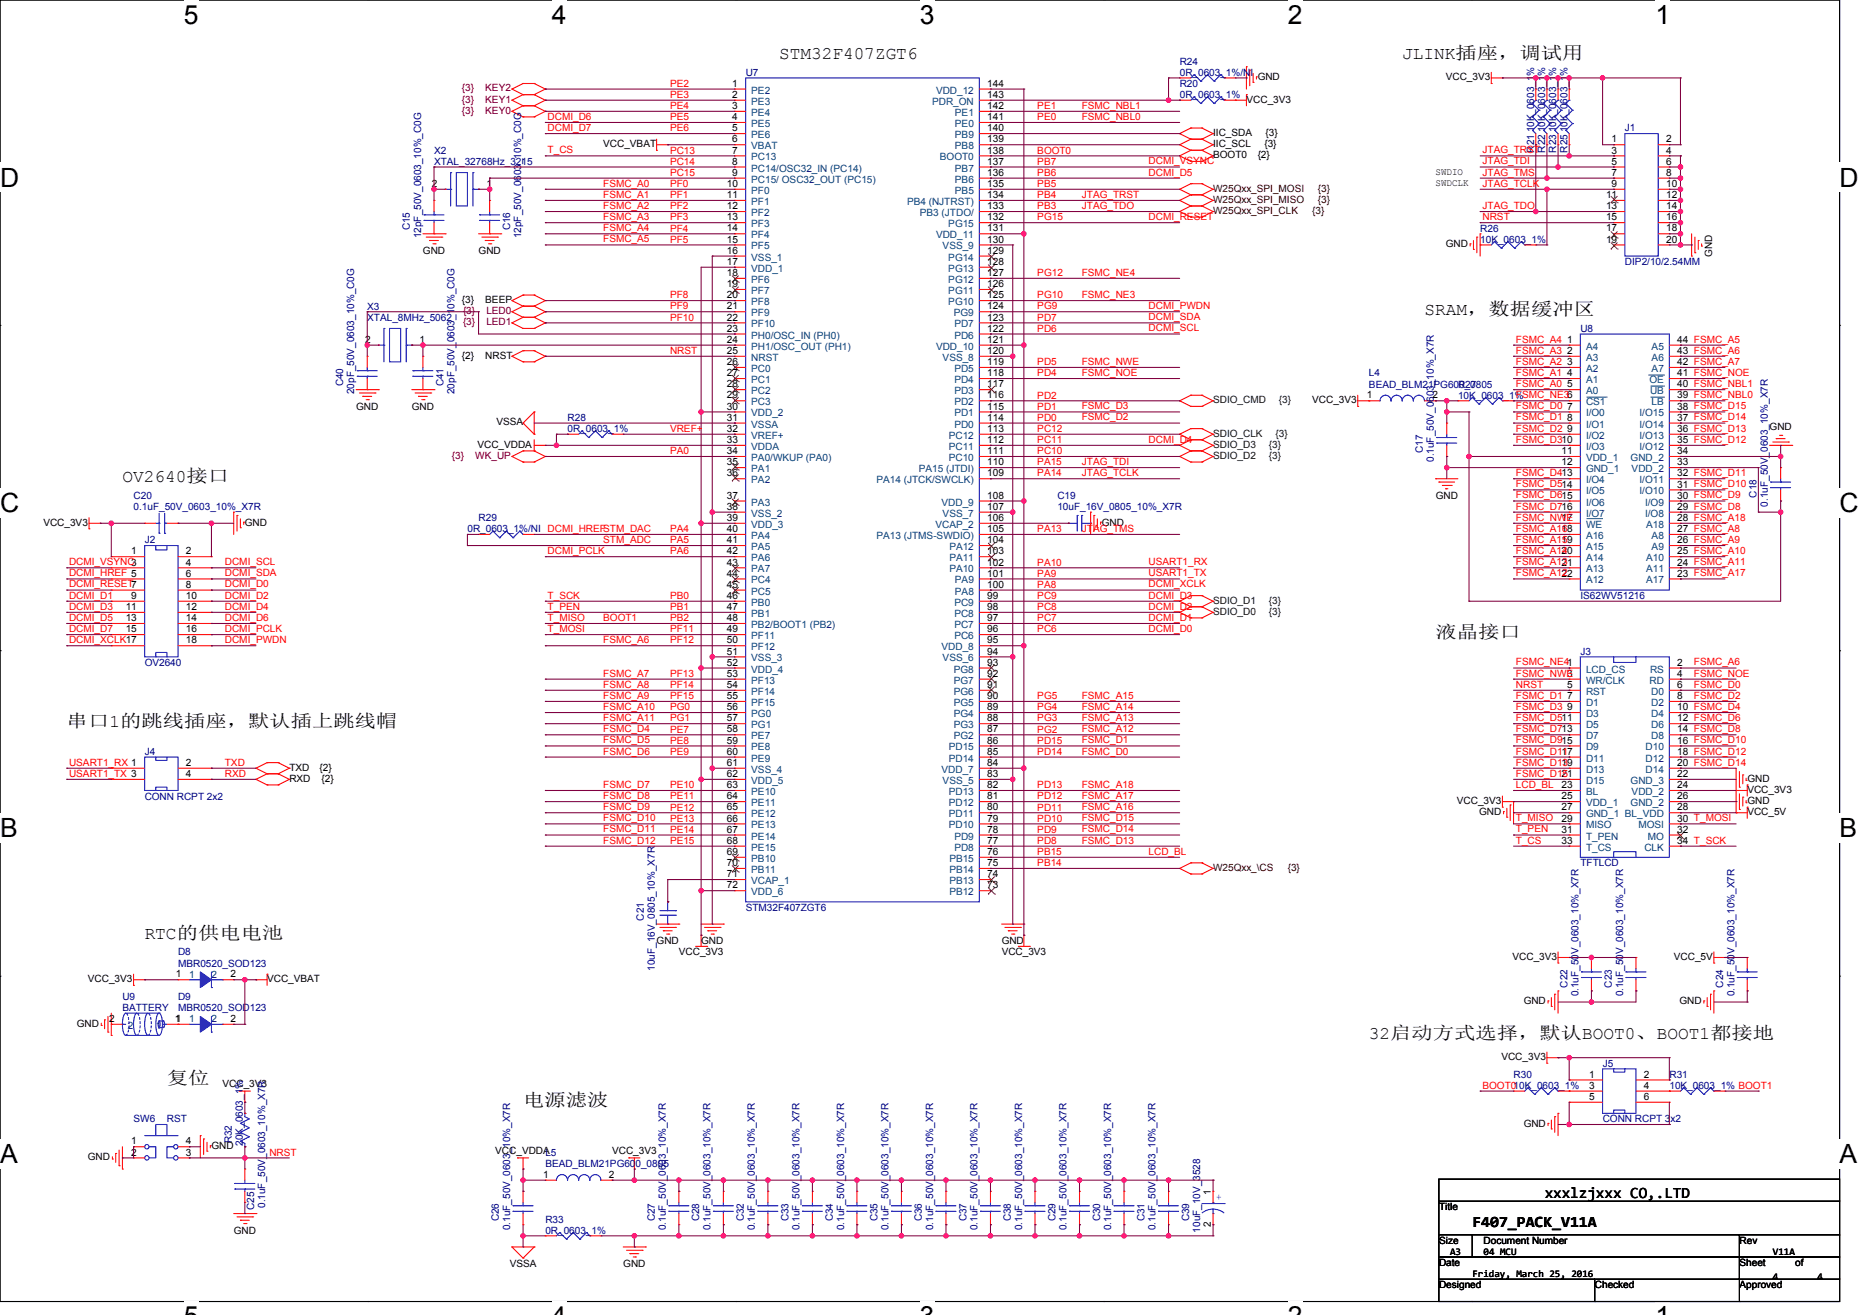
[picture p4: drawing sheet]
<svg xmlns="http://www.w3.org/2000/svg" width="297mm" height="210mm" viewBox="0 0 297 210" stroke-linecap="round" stroke-linejoin="round" font-family="sans-serif">
<defs><g id="words">
<g font-size="4.2">
<text x="29.4" y="3.8">5</text>
<text x="88.2" y="3.8">4</text>
<text x="147" y="3.8">3</text>
<text x="205.7" y="3.8">2</text>
<text x="264.5" y="3.8">1</text>
<text x="0" y="29.8">D</text>
<text x="293.9" y="29.8">D</text>
<text x="0" y="81.8">C</text>
<text x="293.9" y="81.8">C</text>
<text x="0" y="133.7">B</text>
<text x="293.9" y="133.7">B</text>
<text x="0" y="185.7">A</text>
<text x="293.9" y="185.7">A</text>
</g>
<g font-size="2.8">
<text x="124.5" y="9.5">STM32F407ZGT6</text>
<text x="224" y="9.5">JLINK插座，调试用</text>
<text x="227.6" y="50.4">SRAM，数据缓冲区</text>
<text x="19.6" y="77">OV2640接口</text>
<text x="229.4" y="101.9">液晶接口</text>
<text x="10.7" y="116.2">串口1的跳线插座，默认插上跳线帽</text>
<text x="23.1" y="149.9">RTC的供电电池</text>
<text x="218.7" y="165.9">32启动方式选择，默认BOOT0、BOOT1都接地</text>
<text x="26.7" y="173">复位</text>
<text x="83.6" y="176.6">电源滤波</text>
</g>
<g font-size="2.5">
<text x="246.8" y="191.3">xxxlzjxxx CO,.LTD</text>
<text x="235.2" y="195.9">F407_PACK_V11A</text>
</g>
<g font-size="1.6" fill="#000080">
<text x="188.5" y="10.3">R24</text>
<text x="119.1" y="12.1">U7</text>
<text x="188.5" y="12.1">0R_0603_1%/NI</text>
<text x="188.5" y="13.9">R20</text>
<text x="188.5" y="15.7">0R_0603_1%</text>
<text x="259.6" y="21">J1</text>
<text x="69.3" y="24.6">X2</text>
<text x="69.3" y="26.3">XTAL_32768Hz_3215</text>
<text x="245.1" y="24.4" transform="rotate(-90 245.1 24.4)">R2110K_0603_1%</text>
<text x="246.9" y="24.4" transform="rotate(-90 246.9 24.4)">R2210K_0603_1%</text>
<text x="248.6" y="24.4" transform="rotate(-90 248.6 24.4)">R2310K_0603_1%</text>
<text x="250.4" y="24.4" transform="rotate(-90 250.4 24.4)">R2510K_0603_1%</text>
<text x="65.5" y="36.8" transform="rotate(-90 65.5 36.8)">C15</text>
<text x="67.3" y="38" transform="rotate(-90 67.3 38)">12pF_50V_0603_10%_C0G</text>
<text x="81.5" y="36.8" transform="rotate(-90 81.5 36.8)">C16</text>
<text x="83.3" y="38" transform="rotate(-90 83.3 38)">12pF_50V_0603_10%_C0G</text>
<text x="236.5" y="37">R26</text>
<text x="236.5" y="38.8">10K_0603_1%</text>
<text x="259.6" y="42.3">DIP2/10/2.54MM</text>
<text x="58.7" y="49.4">X3</text>
<text x="58.7" y="51.2">XTAL_8MHz_5062</text>
<text x="252.5" y="53">U8</text>
<text x="54.8" y="61.7" transform="rotate(-90 54.8 61.7)">C40</text>
<text x="56.6" y="62.9" transform="rotate(-90 56.6 62.9)">20pF_50V_0603_10%_C0G</text>
<text x="70.8" y="61.7" transform="rotate(-90 70.8 61.7)">C41</text>
<text x="72.6" y="62.9" transform="rotate(-90 72.6 62.9)">20pF_50V_0603_10%_C0G</text>
<text x="218.7" y="60.1">L4</text>
<text x="218.7" y="61.9">BEAD_BLM21PG600_0805</text>
<text x="232.9" y="61.9">R27</text>
<text x="232.9" y="63.7">10K_0603_1%</text>
<text x="90.7" y="67.2">R28</text>
<text x="90.7" y="69">0R_0603_1%</text>
<text x="227.3" y="72.4" transform="rotate(-90 227.3 72.4)">C17</text>
<text x="229.1" y="73.8" transform="rotate(-90 229.1 73.8)">0.1uF_50V_0603_10%_X7R</text>
<text x="21.3" y="79.7">C20</text>
<text x="21.3" y="81.4">0.1uF_50V_0603_10%_X7R</text>
<text x="76.5" y="83.2">R29</text>
<text x="168.9" y="79.7">C19</text>
<text x="168.9" y="81.4">10uF_16V_0805_10%_X7R</text>
<text x="280.6" y="79.5" transform="rotate(-90 280.6 79.5)">C18</text>
<text x="282.4" y="80.9" transform="rotate(-90 282.4 80.9)">0.1uF_50V_0603_10%_X7R</text>
<text x="23.1" y="86.8">J2</text>
<text x="74.7" y="85">0R_0603_1%/NI DCMI_HREFSTM_DAC</text>
<text x="252.5" y="95.7">IS62WV51216</text>
<text x="23.1" y="106.3">OV2640</text>
<text x="252.5" y="104.6">J3</text>
<text x="23.1" y="120.6">J4</text>
<text x="23.1" y="127.7">CONN RCPT 2x2</text>
<text x="252.5" y="138.3">TFTLCD</text>
<text x="102.8" y="147" transform="rotate(-90 102.8 147)">C21</text>
<text x="119.1" y="145.5">STM32F407ZGT6</text>
<text x="28.5" y="152.6">D8</text>
<text x="28.5" y="154.3">MBR0520_SOD123</text>
<text x="104.6" y="155" transform="rotate(-90 104.6 155)">10uF_16V_0805_10%_X7R</text>
<text x="19.6" y="159.7">U9</text>
<text x="19.6" y="161.5">BATTERY</text>
<text x="28.5" y="159.7">D9</text>
<text x="28.5" y="161.5">MBR0520_SOD123</text>
<text x="250.4" y="157.7" transform="rotate(-90 250.4 157.7)">C22</text>
<text x="252.2" y="159.1" transform="rotate(-90 252.2 159.1)">0.1uF_50V_0603_10%_X7R</text>
<text x="257.5" y="157.7" transform="rotate(-90 257.5 157.7)">C23</text>
<text x="259.3" y="159.1" transform="rotate(-90 259.3 159.1)">0.1uF_50V_0603_10%_X7R</text>
<text x="275.3" y="157.7" transform="rotate(-90 275.3 157.7)">C24</text>
<text x="277.1" y="159.1" transform="rotate(-90 277.1 159.1)">0.1uF_50V_0603_10%_X7R</text>
<text x="241.8" y="172.1">R30</text>
<text x="256.1" y="170.3">J5</text>
<text x="266.7" y="172.1">R31</text>
<text x="266.7" y="173.9">10K_0603_1% BOOT1</text>
<text x="21.3" y="179.2">SW6</text>
<text x="26.7" y="179.2">RST</text>
<text x="256.1" y="179.2">CONN RCPT 3x2</text>
<text x="37" y="182.6" transform="rotate(-90 37 182.6)">R32</text>
<text x="38.8" y="183" transform="rotate(-90 38.8 183)">20K_0603_1%</text>
<text x="87.1" y="186.4">BEAD_BLM21PG600_0805</text>
<text x="40.6" y="193.3" transform="rotate(-90 40.6 193.3)">C25</text>
<text x="42.4" y="192.9" transform="rotate(-90 42.4 192.9)">0.1uF_50V_0603_10%_X7R</text>
<text x="79.7" y="195.1" transform="rotate(-90 79.7 195.1)">C26</text>
<text x="81.5" y="196.5" transform="rotate(-90 81.5 196.5)">0.1uF_50V_0603_10%_X7R</text>
<text x="87.1" y="195.2">R33</text>
<text x="87.1" y="197">0R_0603_1%</text>
<text x="104.6" y="195.1" transform="rotate(-90 104.6 195.1)">C27</text>
<text x="106.4" y="196.5" transform="rotate(-90 106.4 196.5)">0.1uF_50V_0603_10%_X7R</text>
<text x="111.7" y="195.1" transform="rotate(-90 111.7 195.1)">C28</text>
<text x="113.5" y="196.5" transform="rotate(-90 113.5 196.5)">0.1uF_50V_0603_10%_X7R</text>
<text x="118.8" y="195.1" transform="rotate(-90 118.8 195.1)">C32</text>
<text x="120.6" y="196.5" transform="rotate(-90 120.6 196.5)">0.1uF_50V_0603_10%_X7R</text>
<text x="126" y="195.1" transform="rotate(-90 126 195.1)">C33</text>
<text x="127.7" y="196.5" transform="rotate(-90 127.7 196.5)">0.1uF_50V_0603_10%_X7R</text>
<text x="133.1" y="195.1" transform="rotate(-90 133.1 195.1)">C34</text>
<text x="134.8" y="196.5" transform="rotate(-90 134.8 196.5)">0.1uF_50V_0603_10%_X7R</text>
<text x="140.2" y="195.1" transform="rotate(-90 140.2 195.1)">C35</text>
<text x="142" y="196.5" transform="rotate(-90 142 196.5)">0.1uF_50V_0603_10%_X7R</text>
<text x="147.3" y="195.1" transform="rotate(-90 147.3 195.1)">C36</text>
<text x="149.1" y="196.5" transform="rotate(-90 149.1 196.5)">0.1uF_50V_0603_10%_X7R</text>
<text x="154.4" y="195.1" transform="rotate(-90 154.4 195.1)">C37</text>
<text x="156.2" y="196.5" transform="rotate(-90 156.2 196.5)">0.1uF_50V_0603_10%_X7R</text>
<text x="161.5" y="195.1" transform="rotate(-90 161.5 195.1)">C38</text>
<text x="163.3" y="196.5" transform="rotate(-90 163.3 196.5)">0.1uF_50V_0603_10%_X7R</text>
<text x="168.6" y="195.1" transform="rotate(-90 168.6 195.1)">C29</text>
<text x="170.4" y="196.5" transform="rotate(-90 170.4 196.5)">0.1uF_50V_0603_10%_X7R</text>
<text x="175.7" y="195.1" transform="rotate(-90 175.7 195.1)">C30</text>
<text x="177.5" y="196.5" transform="rotate(-90 177.5 196.5)">0.1uF_50V_0603_10%_X7R</text>
<text x="182.9" y="195.1" transform="rotate(-90 182.9 195.1)">C31</text>
<text x="184.6" y="196.5" transform="rotate(-90 184.6 196.5)">0.1uF_50V_0603_10%_X7R</text>
<text x="190" y="195.1" transform="rotate(-90 190 195.1)">C39</text>
<text x="191.7" y="196.8" transform="rotate(-90 191.7 196.8)">10uF_10V_3528</text>
</g>
<g font-size="1.6" fill="#800000">
<text x="73.8" y="16.4">{3}</text>
<text x="73.8" y="14.6">{3}</text>
<text x="77.5" y="16.4">KEY1</text>
<text x="77.5" y="14.6">KEY2</text>
<text x="73.8" y="18.2">{3}</text>
<text x="77.5" y="18.2">KEY0</text>
<text x="74" y="50.2">{3}</text>
<text x="74" y="51.9">{3}</text>
<text x="77.7" y="50.2">LED0</text>
<text x="77.7" y="51.9">LED1</text>
<text x="72.2" y="73.3">{3}</text>
<text x="75.9" y="73.3">WK_UP</text>
</g>
<g font-size="1.6" fill="#f00">
<text x="107" y="13.9">PE2</text>
<text x="107" y="15.6">PE3</text>
<text x="107" y="17.4">PE4</text>
<text x="165.7" y="17.4">PE1</text>
<text x="172.8" y="17.4">FSMC_NBL1</text>
<text x="87.5" y="19.1">DCMI_D6</text>
<text x="87.5" y="20.9">DCMI_D7</text>
<text x="107" y="19.2">PE5</text>
<text x="107" y="21">PE6</text>
<text x="165.7" y="19.2">PE0</text>
<text x="172.8" y="19.1">FSMC_NBL0</text>
<text x="87.5" y="24.5">T_CS</text>
<text x="96.4" y="29.8">FSMC_A0</text>
<text x="107" y="24.5">PC13</text>
<text x="107" y="26.3">PC14</text>
<text x="107" y="28.1">PC15</text>
<text x="107" y="29.9">PF0</text>
<text x="165.7" y="26.3">PB7</text>
<text x="165.7" y="28.1">PB6</text>
<text x="165.7" y="29.9">PB5</text>
<text x="165.7" y="24.5">BOOT0</text>
<text x="183.5" y="26.3">DCMI_VSYNC</text>
<text x="183.5" y="28">DCMI_D5</text>
<text x="236.9" y="26.3">JTAG_TDI</text>
<text x="236.9" y="28">JTAG_TMS</text>
<text x="236.9" y="29.8">JTAG_TCLK</text>
<text x="236.9" y="24.5">JTAG_TRST</text>
<text x="96.4" y="31.6">FSMC_A1</text>
<text x="96.4" y="33.4">FSMC_A2</text>
<text x="96.4" y="35.1">FSMC_A3</text>
<text x="107" y="31.6">PF1</text>
<text x="107" y="33.4">PF2</text>
<text x="107" y="35.2">PF3</text>
<text x="165.7" y="31.6">PB4</text>
<text x="165.7" y="33.4">PB3</text>
<text x="165.7" y="35.2">PG15</text>
<text x="172.8" y="31.6">JTAG_TRST</text>
<text x="172.8" y="33.4">JTAG_TDO</text>
<text x="183.5" y="35.1">DCMI_RESET</text>
<text x="236.9" y="33.4">JTAG_TDO</text>
<text x="236.9" y="35.2">NRST</text>
<text x="96.4" y="36.9">FSMC_A4</text>
<text x="96.4" y="38.7">FSMC_A5</text>
<text x="107" y="37">PF4</text>
<text x="107" y="38.8">PF5</text>
<text x="107" y="47.6">PF8</text>
<text x="165.7" y="44.1">PG12</text>
<text x="165.7" y="47.6">PG10</text>
<text x="172.8" y="44">FSMC_NE4</text>
<text x="172.8" y="47.6">FSMC_NE3</text>
<text x="107" y="49.4">PF9</text>
<text x="107" y="51.2">PF10</text>
<text x="165.7" y="49.4">PG9</text>
<text x="165.7" y="51.2">PD7</text>
<text x="165.7" y="53">PD6</text>
<text x="183.5" y="49.4">DCMI_PWDN</text>
<text x="183.5" y="51.1">DCMI_SDA</text>
<text x="183.5" y="52.9">DCMI_SCL</text>
<text x="107" y="56.5">NRST</text>
<text x="165.7" y="58.3">PD5</text>
<text x="172.8" y="58.3">FSMC_NWE</text>
<text x="242.2" y="54.7">FSMC_A4</text>
<text x="242.2" y="56.5">FSMC_A3</text>
<text x="242.2" y="58.3">FSMC_A2</text>
<text x="165.7" y="60.1">PD4</text>
<text x="165.7" y="63.6">PD2</text>
<text x="165.7" y="65.4">PD1</text>
<text x="172.8" y="60">FSMC_NOE</text>
<text x="172.8" y="65.4">FSMC_D3</text>
<text x="242.2" y="60">FSMC_A1</text>
<text x="242.2" y="61.8">FSMC_A0</text>
<text x="242.2" y="63.6">FSMC_NE36</text>
<text x="242.2" y="65.4">FSMC_D0</text>
<text x="107" y="69">VREF+</text>
<text x="165.7" y="67.2">PD0</text>
<text x="165.7" y="69">PC12</text>
<text x="165.7" y="70.8">PC11</text>
<text x="172.8" y="67.2">FSMC_D2</text>
<text x="183.5" y="70.7">DCMI_D4</text>
<text x="242.2" y="67.2">FSMC_D1</text>
<text x="242.2" y="68.9">FSMC_D2</text>
<text x="242.2" y="70.7">FSMC_D310</text>
<text x="107" y="72.5">PA0</text>
<text x="165.7" y="72.5">PC10</text>
<text x="165.7" y="74.3">PA15</text>
<text x="165.7" y="76.1">PA14</text>
<text x="172.8" y="74.3">JTAG_TDI</text>
<text x="172.8" y="76">JTAG_TCLK</text>
<text x="242.2" y="76">FSMC_D413</text>
<text x="242.2" y="77.8">FSMC_D514</text>
<text x="242.2" y="79.6">FSMC_D615</text>
<text x="242.2" y="81.4">FSMC_D716</text>
<text x="242.2" y="83.2">FSMC_NWE</text>
<text x="87.5" y="88.5">DCMI_PCLK</text>
<text x="96.4" y="86.7">STM_ADC</text>
<text x="107" y="85">PA4</text>
<text x="107" y="86.8">PA5</text>
<text x="107" y="88.5">PA6</text>
<text x="165.7" y="85">PA13</text>
<text x="172.8" y="84.9">JTAG_TMS</text>
<text x="242.2" y="84.9">FSMC_A16</text>
<text x="242.2" y="86.7">FSMC_A15</text>
<text x="242.2" y="88.5">FSMC_A14</text>
<text x="11" y="90.3">DCMI_VSYNC3</text>
<text x="11" y="92">DCMI_HREF 5</text>
<text x="11" y="93.8">DCMI_RESET7</text>
<text x="11" y="95.6">DCMI_D1</text>
<text x="35.9" y="90.3">DCMI_SCL</text>
<text x="35.9" y="92">DCMI_SDA</text>
<text x="35.9" y="93.8">DCMI_D0</text>
<text x="35.9" y="95.6">DCMI_D2</text>
<text x="87.5" y="95.6">T_SCK</text>
<text x="107" y="95.7">PB0</text>
<text x="165.7" y="92.1">PA9</text>
<text x="165.7" y="93.9">PA8</text>
<text x="165.7" y="95.7">PC9</text>
<text x="165.7" y="90.3">PA10</text>
<text x="183.5" y="92">USART1_TX</text>
<text x="183.5" y="93.8">DCMI_XCLK</text>
<text x="183.5" y="95.6">DCMI_D3</text>
<text x="183.5" y="90.3">USART1_RX</text>
<text x="242.2" y="90.3">FSMC_A13</text>
<text x="242.2" y="92">FSMC_A12</text>
<text x="11" y="97.4">DCMI_D3</text>
<text x="11" y="99.2">DCMI_D5</text>
<text x="11" y="100.9">DCMI_D7</text>
<text x="35.9" y="97.4">DCMI_D4</text>
<text x="35.9" y="99.2">DCMI_D6</text>
<text x="35.9" y="100.9">DCMI_PCLK</text>
<text x="87.5" y="97.4">T_PEN</text>
<text x="87.5" y="99.2">T_MISO</text>
<text x="87.5" y="100.9">T_MOSI</text>
<text x="96.4" y="99.2">BOOT1</text>
<text x="107" y="97.4">PB1</text>
<text x="107" y="99.2">PB2</text>
<text x="107" y="101">PF11</text>
<text x="165.7" y="97.4">PC8</text>
<text x="165.7" y="99.2">PC7</text>
<text x="165.7" y="101">PC6</text>
<text x="183.5" y="97.4">DCMI_D2</text>
<text x="183.5" y="99.2">DCMI_D1</text>
<text x="183.5" y="100.9">DCMI_D0</text>
<text x="11" y="102.7">DCMI_XCLK17</text>
<text x="35.9" y="102.7">DCMI_PWDN</text>
<text x="96.4" y="102.7">FSMC_A6</text>
<text x="107" y="102.8">PF12</text>
<text x="242.2" y="106.3">FSMC_NE41</text>
<text x="270.6" y="106.3">FSMC_A6</text>
<text x="96.4" y="108">FSMC_A7</text>
<text x="96.4" y="109.8">FSMC_A8</text>
<text x="96.4" y="111.6">FSMC_A9</text>
<text x="96.4" y="113.4">FSMC_A10</text>
<text x="107" y="108.1">PF13</text>
<text x="107" y="109.9">PF14</text>
<text x="107" y="111.7">PF15</text>
<text x="107" y="113.4">PG0</text>
<text x="165.7" y="111.7">PG5</text>
<text x="165.7" y="113.4">PG4</text>
<text x="172.8" y="111.6">FSMC_A15</text>
<text x="172.8" y="113.4">FSMC_A14</text>
<text x="242.2" y="108">FSMC_NWE</text>
<text x="242.2" y="109.9">NRST</text>
<text x="242.2" y="111.6">FSMC_D1</text>
<text x="242.2" y="113.4">FSMC_D3</text>
<text x="270.6" y="109.8">FSMC_D0</text>
<text x="270.6" y="108">FSMC_NOE</text>
<text x="270.6" y="111.6">FSMC_D2</text>
<text x="96.4" y="115.2">FSMC_A11</text>
<text x="96.4" y="116.9">FSMC_D4</text>
<text x="96.4" y="118.7">FSMC_D5</text>
<text x="107" y="115.2">PG1</text>
<text x="107" y="117">PE7</text>
<text x="107" y="118.8">PE8</text>
<text x="165.7" y="115.2">PG3</text>
<text x="165.7" y="117">PG2</text>
<text x="165.7" y="118.8">PD15</text>
<text x="172.8" y="115.2">FSMC_A13</text>
<text x="172.8" y="116.9">FSMC_A12</text>
<text x="172.8" y="118.7">FSMC_D1</text>
<text x="242.2" y="115.2">FSMC_D511</text>
<text x="242.2" y="116.9">FSMC_D713</text>
<text x="242.2" y="118.7">FSMC_D915</text>
<text x="11" y="122.3">USART1_RX 1</text>
<text x="11" y="124">USART1_TX 3</text>
<text x="35.9" y="122.3">TXD</text>
<text x="35.9" y="124.1">RXD</text>
<text x="96.4" y="125.8">FSMC_D7</text>
<text x="96.4" y="120.5">FSMC_D6</text>
<text x="107" y="125.9">PE10</text>
<text x="107" y="120.5">PE9</text>
<text x="165.7" y="120.5">PD14</text>
<text x="165.7" y="125.9">PD13</text>
<text x="172.8" y="120.5">FSMC_D0</text>
<text x="172.8" y="125.8">FSMC_A18</text>
<text x="242.2" y="120.5">FSMC_D11</text>
<text x="242.2" y="122.3">FSMC_D13</text>
<text x="242.2" y="124">FSMC_D15</text>
<text x="242.2" y="125.8">LCD_BL</text>
<text x="96.4" y="127.6">FSMC_D8</text>
<text x="96.4" y="129.4">FSMC_D9</text>
<text x="96.4" y="131.2">FSMC_D10</text>
<text x="107" y="127.7">PE11</text>
<text x="107" y="129.4">PE12</text>
<text x="107" y="131.2">PE13</text>
<text x="165.7" y="127.7">PD12</text>
<text x="165.7" y="129.4">PD11</text>
<text x="165.7" y="131.2">PD10</text>
<text x="172.8" y="127.6">FSMC_A17</text>
<text x="172.8" y="129.4">FSMC_A16</text>
<text x="172.8" y="131.2">FSMC_D15</text>
<text x="242.2" y="131.2">T_MISO</text>
<text x="96.4" y="132.9">FSMC_D11</text>
<text x="96.4" y="134.7">FSMC_D12</text>
<text x="107" y="133">PE14</text>
<text x="107" y="134.8">PE15</text>
<text x="165.7" y="133">PD9</text>
<text x="165.7" y="134.8">PD8</text>
<text x="165.7" y="136.5">PB15</text>
<text x="172.8" y="132.9">FSMC_D14</text>
<text x="172.8" y="134.7">FSMC_D13</text>
<text x="183.5" y="136.5">LCD_BL</text>
<text x="242.2" y="132.9">T_PEN</text>
<text x="242.2" y="134.7">T_CS</text>
<text x="165.7" y="138.3">PB14</text>
<text x="236.9" y="173.9">BOOT010K_0603_1%</text>
<text x="43" y="184.6">NRST</text>
</g>
<g font-size="1.6">
<text x="117" y="13.9">1</text>
<text x="117" y="15.6">2</text>
<text x="117" y="17.4">3</text>
<text x="157.7" y="17.4">142</text>
<text x="157.7" y="15.6">143</text>
<text x="157.7" y="13.9">144</text>
<text x="199.2" y="16.4">VCC_3V3</text>
<text x="200.9" y="12.8">GND</text>
<text x="231" y="12.8">VCC_3V3</text>
<text x="96.4" y="23.5">VCC_VBAT</text>
<text x="117" y="19.2">4</text>
<text x="117" y="21">5</text>
<text x="117" y="22.7">6</text>
<text x="157.7" y="22.7">139</text>
<text x="157.7" y="21">140</text>
<text x="157.7" y="19.2">141</text>
<text x="193.8" y="23.5">IIC_SCL</text>
<text x="193.8" y="21.7">IIC_SDA</text>
<text x="202" y="23.5">{3}</text>
<text x="202.2" y="21.7">{3}</text>
<text x="257.5" y="22.7">1</text>
<text x="266.2" y="22.7">2</text>
<text x="69" y="29.9">2</text>
<text x="77.7" y="29.9">1</text>
<text x="116.1" y="29.9">10</text>
<text x="117" y="24.5">7</text>
<text x="117" y="26.3">8</text>
<text x="117" y="28.1">9</text>
<text x="157.7" y="29.9">135</text>
<text x="157.7" y="28.1">136</text>
<text x="157.7" y="26.3">137</text>
<text x="157.7" y="24.5">138</text>
<text x="193.8" y="25.3">BOOT0</text>
<text x="200.9" y="25.3">{2}</text>
<text x="229.3" y="27.9">SWDIO</text>
<text x="229.3" y="29.7">SWDCLK</text>
<text x="257.5" y="24.5">3</text>
<text x="257.5" y="26.3">5</text>
<text x="257.5" y="28.1">7</text>
<text x="257.5" y="29.9">9</text>
<text x="266.2" y="24.5">4</text>
<text x="266.2" y="26.3">6</text>
<text x="266.2" y="28.1">8</text>
<text x="266.2" y="29.9">10</text>
<text x="116.1" y="31.6">11</text>
<text x="116.1" y="33.4">12</text>
<text x="116.1" y="35.2">13</text>
<text x="157.7" y="35.2">132</text>
<text x="157.7" y="33.4">133</text>
<text x="157.7" y="31.6">134</text>
<text x="256.6" y="31.6">11</text>
<text x="256.6" y="33.4">13</text>
<text x="256.6" y="35.2">15</text>
<text x="266.2" y="31.6">12</text>
<text x="266.2" y="33.4">14</text>
<text x="266.2" y="35.2">16</text>
<text x="67.6" y="40.6">GND</text>
<text x="76.5" y="40.6">GND</text>
<text x="116.1" y="37">14</text>
<text x="116.1" y="38.7">15</text>
<text x="116.1" y="40.5">16</text>
<text x="157.7" y="40.5">129</text>
<text x="157.7" y="38.7">130</text>
<text x="157.7" y="37">131</text>
<text x="231" y="39.5">GND</text>
<text x="256.6" y="37">17</text>
<text x="256.6" y="38.7">19</text>
<text x="266.2" y="37">18</text>
<text x="266.2" y="38.7">20</text>
<text x="273.5" y="41.1" transform="rotate(-90 273.5 41.1)">GND</text>
<text x="116.1" y="42.3">17</text>
<text x="116.1" y="44.1">18</text>
<text x="116.1" y="45.9">19</text>
<text x="116.1" y="47.6">20</text>
<text x="157.7" y="47.6">125</text>
<text x="157.7" y="45.9">126</text>
<text x="157.7" y="44.1">127</text>
<text x="157.7" y="42.3">128</text>
<text x="73.8" y="48.4">{3}</text>
<text x="77.5" y="48.4">BEEP</text>
<text x="116.1" y="49.4">21</text>
<text x="116.1" y="51.2">22</text>
<text x="116.1" y="53">23</text>
<text x="157.7" y="53">122</text>
<text x="157.7" y="51.2">123</text>
<text x="157.7" y="49.4">124</text>
<text x="58.3" y="54.7">2</text>
<text x="67" y="54.7">1</text>
<text x="73.8" y="57.3">{2}</text>
<text x="77.5" y="57.3">NRST</text>
<text x="116.1" y="54.7">24</text>
<text x="116.1" y="56.5">25</text>
<text x="116.1" y="58.3">26</text>
<text x="157.7" y="58.3">119</text>
<text x="157.7" y="56.5">120</text>
<text x="157.7" y="54.7">121</text>
<text x="250.4" y="54.7">1</text>
<text x="250.4" y="56.5">2</text>
<text x="250.4" y="58.3">3</text>
<text x="268" y="58.3">42 FSMC_A7</text>
<text x="268" y="56.5">43 FSMC_A6</text>
<text x="268" y="54.7">44 FSMC_A5</text>
<text x="56.9" y="65.4">GND</text>
<text x="65.8" y="65.4">GND</text>
<text x="116.1" y="60.1">27</text>
<text x="116.1" y="61.9">28</text>
<text x="116.1" y="63.6">29</text>
<text x="116.1" y="65.4">30</text>
<text x="157.7" y="65.4">115</text>
<text x="157.7" y="63.6">116</text>
<text x="157.7" y="61.9">117</text>
<text x="157.7" y="60.1">118</text>
<text x="209.6" y="64.4">VCC_3V3</text>
<text x="218.4" y="63.6">1</text>
<text x="228.9" y="63.6">2</text>
<text x="250.4" y="60.1">4</text>
<text x="250.4" y="61.9">5</text>
<text x="250.4" y="65.4">7</text>
<text x="268" y="65.4">38 FSMC_D15</text>
<text x="268" y="63.6">39 FSMC_NBL0</text>
<text x="268" y="61.9">40 FSMC_NBL1</text>
<text x="268" y="60.1">41 FSMC_NOE</text>
<text x="76.3" y="71.5">VCC_VDDA</text>
<text x="79.3" y="67.9">VSSA</text>
<text x="116.1" y="67.2">31</text>
<text x="116.1" y="69">32</text>
<text x="116.1" y="70.7">33</text>
<text x="157.7" y="70.7">112</text>
<text x="157.7" y="69">113</text>
<text x="157.7" y="67.2">114</text>
<text x="250.4" y="67.2">8</text>
<text x="250.4" y="69">9</text>
<text x="268" y="70.7">35 FSMC_D12</text>
<text x="268" y="69">36 FSMC_D13</text>
<text x="268" y="67.2">37 FSMC_D14</text>
<text x="282.7" y="68.6">GND</text>
<text x="116.1" y="72.5">34</text>
<text x="116.1" y="74.3">35</text>
<text x="116.1" y="76.1">36</text>
<text x="157.7" y="76.1">109</text>
<text x="157.7" y="74.3">110</text>
<text x="157.7" y="72.5">111</text>
<text x="249.5" y="72.5">11</text>
<text x="249.5" y="74.3">12</text>
<text x="268" y="77.9">31 FSMC_D10</text>
<text x="268" y="76.1">32 FSMC_D11</text>
<text x="268" y="74.3">33</text>
<text x="268" y="72.5">34</text>
<text x="6.9" y="83.9">VCC_3V3</text>
<text x="39.1" y="83.9">GND</text>
<text x="116.1" y="79.6">37</text>
<text x="116.1" y="81.4">38</text>
<text x="116.1" y="83.2">39</text>
<text x="157.7" y="83.2">106</text>
<text x="157.7" y="81.4">107</text>
<text x="157.7" y="79.6">108</text>
<text x="176" y="83.9">GND</text>
<text x="229.4" y="79.7">GND</text>
<text x="249.5" y="83.2">17</text>
<text x="268" y="83.2">28 FSMC_A18</text>
<text x="268" y="81.4">29 FSMC_D8</text>
<text x="268" y="79.6">30 FSMC_D9</text>
<text x="21" y="88.5">1</text>
<text x="29.7" y="88.5">2</text>
<text x="116.1" y="85">40</text>
<text x="116.1" y="86.8">41</text>
<text x="116.1" y="88.5">42</text>
<text x="157.7" y="88.5">103</text>
<text x="157.7" y="86.8">104</text>
<text x="157.7" y="85">105</text>
<text x="249.5" y="85">18</text>
<text x="249.5" y="86.8">19</text>
<text x="249.5" y="88.5">20</text>
<text x="268" y="88.5">25 FSMC_A10</text>
<text x="268" y="86.8">26 FSMC_A9</text>
<text x="268" y="85">27 FSMC_A8</text>
<text x="21" y="95.6">9</text>
<text x="29.7" y="90.3">4</text>
<text x="29.7" y="92.1">6</text>
<text x="29.7" y="93.9">8</text>
<text x="29.7" y="95.6">10</text>
<text x="116.1" y="90.3">43</text>
<text x="116.1" y="92.1">44</text>
<text x="116.1" y="93.9">45</text>
<text x="116.1" y="95.6">46</text>
<text x="157.7" y="95.6">99</text>
<text x="157.7" y="93.9">100</text>
<text x="157.7" y="92.1">101</text>
<text x="157.7" y="90.3">102</text>
<text x="249.5" y="90.3">21</text>
<text x="249.5" y="92.1">22</text>
<text x="268" y="92.1">23 FSMC_A17</text>
<text x="268" y="90.3">24 FSMC_A11</text>
<text x="20.1" y="97.4">11</text>
<text x="20.1" y="99.2">13</text>
<text x="20.1" y="101">15</text>
<text x="29.7" y="97.4">12</text>
<text x="29.7" y="99.2">14</text>
<text x="29.7" y="101">16</text>
<text x="116.1" y="97.4">47</text>
<text x="116.1" y="99.2">48</text>
<text x="116.1" y="101">49</text>
<text x="157.7" y="101">96</text>
<text x="157.7" y="99.2">97</text>
<text x="157.7" y="97.4">98</text>
<text x="29.7" y="102.8">18</text>
<text x="116.1" y="102.8">50</text>
<text x="116.1" y="104.5">51</text>
<text x="116.1" y="106.3">52</text>
<text x="157.7" y="106.3">93</text>
<text x="157.7" y="104.5">94</text>
<text x="157.7" y="102.8">95</text>
<text x="268" y="106.3">2</text>
<text x="116.1" y="108.1">53</text>
<text x="116.1" y="109.9">54</text>
<text x="116.1" y="111.6">55</text>
<text x="116.1" y="113.4">56</text>
<text x="157.7" y="113.4">89</text>
<text x="157.7" y="111.6">90</text>
<text x="157.7" y="109.9">91</text>
<text x="157.7" y="108.1">92</text>
<text x="250.4" y="108.1">3</text>
<text x="250.4" y="109.9">5</text>
<text x="250.4" y="111.6">7</text>
<text x="250.4" y="113.4">9</text>
<text x="268" y="108.1">4</text>
<text x="268" y="109.9">6</text>
<text x="268" y="111.6">8</text>
<text x="268" y="113.4">10 FSMC_D4</text>
<text x="116.1" y="115.2">57</text>
<text x="116.1" y="117">58</text>
<text x="116.1" y="118.8">59</text>
<text x="157.7" y="118.8">86</text>
<text x="157.7" y="117">87</text>
<text x="157.7" y="115.2">88</text>
<text x="268" y="115.2">12 FSMC_D6</text>
<text x="268" y="117">14 FSMC_D8</text>
<text x="268" y="118.8">16 FSMC_D10</text>
<text x="29.7" y="122.3">2</text>
<text x="29.7" y="124.1">4</text>
<text x="46.2" y="124.8">RXD</text>
<text x="46.2" y="123.1">TXD</text>
<text x="51" y="123.1">{2}</text>
<text x="51.4" y="124.8">{2}</text>
<text x="116.1" y="120.5">60</text>
<text x="116.1" y="122.3">61</text>
<text x="116.1" y="124.1">62</text>
<text x="116.1" y="125.9">63</text>
<text x="157.7" y="125.9">82</text>
<text x="157.7" y="124.1">83</text>
<text x="157.7" y="122.3">84</text>
<text x="157.7" y="120.5">85</text>
<text x="249.5" y="120.5">17</text>
<text x="249.5" y="122.3">19</text>
<text x="249.5" y="124.1">21</text>
<text x="249.5" y="125.9">23</text>
<text x="268" y="120.5">18 FSMC_D12</text>
<text x="268" y="122.3">20 FSMC_D14</text>
<text x="268" y="124.1">22</text>
<text x="268" y="125.9">24</text>
<text x="279.2" y="124.8">GND</text>
<text x="116.1" y="127.6">64</text>
<text x="116.1" y="129.4">65</text>
<text x="116.1" y="131.2">66</text>
<text x="157.7" y="131.2">79</text>
<text x="157.7" y="129.4">80</text>
<text x="157.7" y="127.6">81</text>
<text x="232.8" y="128.4">VCC_3V3</text>
<text x="236.3" y="130.2">GND</text>
<text x="249.5" y="127.6">25</text>
<text x="249.5" y="129.4">27</text>
<text x="249.5" y="131.2">29</text>
<text x="268" y="127.6">26</text>
<text x="268" y="129.4">28</text>
<text x="268" y="131.2">30 T_MOSI</text>
<text x="279.2" y="130.2">VCC_5V</text>
<text x="279.2" y="126.6">VCC_3V3</text>
<text x="279.2" y="128.4">GND</text>
<text x="116.1" y="133">67</text>
<text x="116.1" y="134.8">68</text>
<text x="116.1" y="136.5">69</text>
<text x="157.7" y="136.5">76</text>
<text x="157.7" y="134.8">77</text>
<text x="157.7" y="133">78</text>
<text x="249.5" y="133">31</text>
<text x="249.5" y="134.8">33</text>
<text x="268" y="133">32</text>
<text x="268" y="134.8">34 T_SCK</text>
<text x="116.1" y="138.3">70</text>
<text x="116.1" y="140.1">71</text>
<text x="116.1" y="141.9">72</text>
<text x="157.7" y="141.9">73</text>
<text x="157.7" y="138.3">75</text>
<text x="157.7" y="140.1">74</text>
<text x="104.9" y="150.8">GND</text>
<text x="108.5" y="152.6">VCC_3V3</text>
<text x="112" y="150.8">GND</text>
<text x="160" y="152.6">VCC_3V3</text>
<text x="160" y="150.8">GND</text>
<text x="241.6" y="153.3">VCC_3V3</text>
<text x="267.4" y="153.3">VCC_5V</text>
<text x="14" y="156.8">VCC_3V3</text>
<text x="28.1" y="156.1">1</text>
<text x="36.8" y="156.1">2</text>
<text x="42.7" y="156.8">VCC_VBAT</text>
<text x="243.4" y="160.4">GND</text>
<text x="268.3" y="160.4">GND</text>
<text x="12.3" y="163.9">GND</text>
<text x="17.4" y="163.2">2</text>
<text x="27.9" y="163.2">1</text>
<text x="36.8" y="163.2">2</text>
<text x="35.6" y="173.5">VCC_3V3</text>
<text x="239.9" y="169.3">VCC_3V3</text>
<text x="253.9" y="172.1">1</text>
<text x="253.9" y="173.9">3</text>
<text x="262.6" y="173.9">4</text>
<text x="262.6" y="172.1">2</text>
<text x="243.4" y="179.9">GND</text>
<text x="253.9" y="175.7">5</text>
<text x="262.6" y="175.7">6</text>
<text x="14" y="185.3">GND</text>
<text x="21" y="182.8">1</text>
<text x="21" y="184.5">2</text>
<text x="29.7" y="182.8">4</text>
<text x="29.7" y="184.5">3</text>
<text x="33.8" y="183.5">GND</text>
<text x="79.1" y="184.2">VCC_VDDAL5</text>
<text x="97.8" y="184.2">VCC_3V3</text>
<text x="86.8" y="188.1">1</text>
<text x="97.3" y="188.1">2</text>
<text x="193.4" y="190.8" transform="rotate(-90 193.4 190.8)">1</text>
<text x="37.3" y="197">GND</text>
<text x="193.4" y="195.9" transform="rotate(-90 193.4 195.9)">2</text>
<text x="229.9" y="193.3">Title</text>
<text x="81.4" y="202.4">VSSA</text>
<text x="99.6" y="202.4">GND</text>
<text x="229.9" y="198.6">Size</text>
<text x="229.9" y="202.2">Date</text>
<text x="231.7" y="200.4">A3</text>
<text x="235.2" y="204">Friday, March 25, 2016</text>
<text x="237" y="200.4">04 MCU</text>
<text x="237" y="198.6">Document Number</text>
<text x="277.9" y="198.6">Rev</text>
<text x="277.9" y="202.2">Sheet</text>
<text x="283.2" y="200.4">V11A</text>
<text x="286.8" y="202.2">of</text>
<text x="229.9" y="205.7">Designed</text>
<text x="254.8" y="205.7">Checked</text>
<text x="277.9" y="205.7">Approved</text>
<text x="283.2" y="204.3">4</text>
<text x="290.4" y="204.3">4</text>
</g>
<g font-size="1.6" fill="#004080">
<text x="120" y="14.9">PE2</text>
<text x="120" y="16.7">PE3</text>
<text x="148.9" y="16.7">PDR_ON</text>
<text x="149.5" y="14.9">VDD_12</text>
<text x="120" y="18.5">PE4</text>
<text x="120" y="20.3">PE5</text>
<text x="120" y="22.1">PE6</text>
<text x="120" y="23.8">VBAT</text>
<text x="152.6" y="23.8">PB8</text>
<text x="152.6" y="22.1">PB9</text>
<text x="152.6" y="20.3">PE0</text>
<text x="152.6" y="18.5">PE1</text>
<text x="120" y="25.6">PC13</text>
<text x="120" y="27.4">PC14/OSC32_IN (PC14)</text>
<text x="120" y="29.2">PC15/ OSC32_OUT (PC15)</text>
<text x="150.2" y="25.6">BOOT0</text>
<text x="152.6" y="29.2">PB6</text>
<text x="152.6" y="27.4">PB7</text>
<text x="120" y="30.9">PF0</text>
<text x="120" y="32.7">PF1</text>
<text x="120" y="34.5">PF2</text>
<text x="144.9" y="32.7">PB4 (NJTRST)</text>
<text x="147" y="34.5">PB3 (JTDO/</text>
<text x="152.6" y="30.9">PB5</text>
<text x="120" y="36.3">PF3</text>
<text x="120" y="38.1">PF4</text>
<text x="120" y="39.8">PF5</text>
<text x="120" y="41.6">VSS_1</text>
<text x="149.5" y="38.1">VDD_11</text>
<text x="150.6" y="39.8">VSS_9</text>
<text x="151.5" y="41.6">PG14</text>
<text x="151.5" y="36.3">PG15</text>
<text x="120" y="43.4">VDD_1</text>
<text x="120" y="45.2">PF6</text>
<text x="120" y="46.9">PF7</text>
<text x="151.5" y="46.9">PG11</text>
<text x="151.5" y="45.2">PG12</text>
<text x="151.5" y="43.4">PG13</text>
<text x="120" y="48.7">PF8</text>
<text x="120" y="50.5">PF9</text>
<text x="120" y="52.3">PF10</text>
<text x="151.5" y="48.7">PG10</text>
<text x="152.4" y="50.5">PG9</text>
<text x="152.5" y="52.3">PD7</text>
<text x="120" y="54.1">PH0/OSC_IN (PH0)</text>
<text x="120" y="55.8">PH1/OSC_OUT (PH1)</text>
<text x="120" y="57.6">NRST</text>
<text x="120" y="59.4">PC0</text>
<text x="149.5" y="55.8">VDD_10</text>
<text x="150.6" y="57.6">VSS_8</text>
<text x="152.5" y="59.4">PD5</text>
<text x="152.5" y="54.1">PD6</text>
<text x="253.4" y="55.8">A4</text>
<text x="253.4" y="57.6">A3</text>
<text x="253.4" y="59.4">A2</text>
<text x="263.9" y="59.4">A7</text>
<text x="263.9" y="57.6">A6</text>
<text x="263.9" y="55.8">A5</text>
<text x="120" y="61.2">PC1</text>
<text x="120" y="62.9">PC2</text>
<text x="120" y="64.7">PC3</text>
<text x="152.5" y="64.7">PD2</text>
<text x="152.5" y="62.9">PD3</text>
<text x="152.5" y="61.2">PD4</text>
<text x="253.4" y="61.2">A1</text>
<text x="253.4" y="62.9">A0</text>
<text x="253.4" y="64.7">CS1</text>
<text x="263.5" y="61.2">OE</text>
<text x="263.6" y="62.9">UB</text>
<text x="263.9" y="64.7">LB</text>
<text x="120" y="66.5">VDD_2</text>
<text x="120" y="68.3">VSSA</text>
<text x="120" y="70.1">VREF+</text>
<text x="120" y="71.8">VDDA</text>
<text x="151.6" y="71.8">PC11</text>
<text x="151.6" y="70.1">PC12</text>
<text x="152.5" y="68.3">PD0</text>
<text x="152.5" y="66.5">PD1</text>
<text x="253.4" y="66.5">I/O0</text>
<text x="253.4" y="68.3">I/O1</text>
<text x="253.4" y="70.1">I/O2</text>
<text x="253.4" y="71.8">I/O3</text>
<text x="261.9" y="71.8">I/O12</text>
<text x="261.9" y="70.1">I/O13</text>
<text x="261.9" y="68.3">I/O14</text>
<text x="261.9" y="66.5">I/O15</text>
<text x="120" y="73.6">PA0/WKUP (PA0)</text>
<text x="120" y="75.4">PA1</text>
<text x="120" y="77.2">PA2</text>
<text x="140" y="77.2">PA14 (JTCK/SWCLK)</text>
<text x="146.8" y="75.4">PA15 (JTDI)</text>
<text x="151.6" y="73.6">PC10</text>
<text x="253.4" y="73.6">VDD_1</text>
<text x="253.4" y="75.4">GND_1</text>
<text x="253.4" y="77.2">I/O4</text>
<text x="260.5" y="73.6">GND_2</text>
<text x="260.7" y="75.4">VDD_2</text>
<text x="261.9" y="77.2">I/O11</text>
<text x="120" y="80.7">PA3</text>
<text x="120" y="82.5">VSS_2</text>
<text x="150.4" y="80.7">VDD_9</text>
<text x="150.6" y="82.5">VSS_7</text>
<text x="253.4" y="79">I/O5</text>
<text x="253.4" y="80.7">I/O6</text>
<text x="253.4" y="82.5">I/O7</text>
<text x="261.9" y="79">I/O10</text>
<text x="262.8" y="82.5">I/O8</text>
<text x="262.8" y="80.7">I/O9</text>
<text x="120" y="84.3">VDD_3</text>
<text x="120" y="86.1">PA4</text>
<text x="120" y="87.8">PA5</text>
<text x="120" y="89.6">PA6</text>
<text x="140" y="86.1">PA13 (JTMS-SWDIO)</text>
<text x="149.4" y="84.3">VCAP_2</text>
<text x="151.7" y="89.6">PA11</text>
<text x="151.7" y="87.8">PA12</text>
<text x="253.4" y="84.3">WE</text>
<text x="253.4" y="86.1">A16</text>
<text x="253.4" y="87.8">A15</text>
<text x="253.4" y="89.6">A14</text>
<text x="263" y="89.6">A10</text>
<text x="263" y="84.3">A18</text>
<text x="263.9" y="87.8">A9</text>
<text x="263.9" y="86.1">A8</text>
<text x="120" y="91.4">PA7</text>
<text x="120" y="93.2">PC4</text>
<text x="120" y="95">PC5</text>
<text x="151.7" y="91.4">PA10</text>
<text x="152.6" y="95">PA8</text>
<text x="152.6" y="93.2">PA9</text>
<text x="253.4" y="91.4">A13</text>
<text x="253.4" y="93.2">A12</text>
<text x="263" y="93.2">A17</text>
<text x="263" y="91.4">A11</text>
<text x="120" y="96.7">PB0</text>
<text x="120" y="98.5">PB1</text>
<text x="120" y="100.3">PB2/BOOT1 (PB2)</text>
<text x="152.5" y="100.3">PC7</text>
<text x="152.5" y="98.5">PC8</text>
<text x="152.5" y="96.7">PC9</text>
<text x="120" y="102.1">PF11</text>
<text x="120" y="103.8">PF12</text>
<text x="120" y="105.6">VSS_3</text>
<text x="120" y="107.4">VDD_4</text>
<text x="150.4" y="103.8">VDD_8</text>
<text x="150.6" y="105.6">VSS_6</text>
<text x="152.4" y="107.4">PG8</text>
<text x="152.5" y="102.1">PC6</text>
<text x="253.4" y="107.4">LCD_CS</text>
<text x="263.6" y="107.4">RS</text>
<text x="120" y="109.2">PF13</text>
<text x="120" y="111">PF14</text>
<text x="120" y="112.7">PF15</text>
<text x="152.4" y="112.7">PG5</text>
<text x="152.4" y="111">PG6</text>
<text x="152.4" y="109.2">PG7</text>
<text x="253.4" y="109.2">WR/CLK</text>
<text x="253.4" y="111">RST</text>
<text x="253.4" y="112.7">D1</text>
<text x="263.5" y="109.2">RD</text>
<text x="263.8" y="111">D0</text>
<text x="263.8" y="112.7">D2</text>
<text x="120" y="114.5">PG0</text>
<text x="120" y="116.3">PG1</text>
<text x="120" y="118.1">PE7</text>
<text x="120" y="119.8">PE8</text>
<text x="151.6" y="119.8">PD15</text>
<text x="152.4" y="118.1">PG2</text>
<text x="152.4" y="116.3">PG3</text>
<text x="152.4" y="114.5">PG4</text>
<text x="253.4" y="114.5">D3</text>
<text x="253.4" y="116.3">D5</text>
<text x="253.4" y="118.1">D7</text>
<text x="253.4" y="119.8">D9</text>
<text x="262.9" y="119.8">D10</text>
<text x="263.8" y="114.5">D4</text>
<text x="263.8" y="116.3">D6</text>
<text x="263.8" y="118.1">D8</text>
<text x="120" y="121.6">PE9</text>
<text x="120" y="123.4">VSS_4</text>
<text x="120" y="125.2">VDD_5</text>
<text x="150.4" y="123.4">VDD_7</text>
<text x="150.6" y="125.2">VSS_5</text>
<text x="151.6" y="121.6">PD14</text>
<text x="253.4" y="121.6">D11</text>
<text x="253.4" y="123.4">D13</text>
<text x="253.4" y="125.2">D15</text>
<text x="260.5" y="125.2">GND_3</text>
<text x="262.9" y="121.6">D12</text>
<text x="262.9" y="123.4">D14</text>
<text x="120" y="127">PE10</text>
<text x="120" y="128.7">PE11</text>
<text x="120" y="130.5">PE12</text>
<text x="151.6" y="130.5">PD11</text>
<text x="151.6" y="128.7">PD12</text>
<text x="151.6" y="127">PD13</text>
<text x="253.4" y="127">BL</text>
<text x="253.4" y="128.7">VDD_1</text>
<text x="253.4" y="130.5">GND_1 BL_VDD</text>
<text x="260.5" y="128.7">GND_2</text>
<text x="260.7" y="127">VDD_2</text>
<text x="120" y="132.3">PE13</text>
<text x="120" y="134.1">PE14</text>
<text x="120" y="135.8">PE15</text>
<text x="120" y="137.6">PB10</text>
<text x="151.6" y="132.3">PD10</text>
<text x="151.7" y="137.6">PB15</text>
<text x="152.5" y="135.8">PD8</text>
<text x="152.5" y="134.1">PD9</text>
<text x="253.4" y="132.3">MISO</text>
<text x="253.4" y="134.1">T_PEN</text>
<text x="253.4" y="135.8">T_CS</text>
<text x="261.7" y="132.3">MOSI</text>
<text x="262.7" y="135.8">CLK</text>
<text x="263.3" y="134.1">MO</text>
<text x="120" y="139.4">PB11</text>
<text x="120" y="141.2">VCAP_1</text>
<text x="120" y="143">VDD_6</text>
<text x="151.7" y="143">PB12</text>
<text x="151.7" y="139.4">PB14</text>
<text x="151.7" y="141.2">PB13</text>
<text x="30.2" y="156.1">1</text>
<text x="33.8" y="156.1">2</text>
<text x="20.4" y="164.3">2</text>
<text x="24.9" y="164.3">1</text>
<text x="30.2" y="163.2">1</text>
<text x="33.8" y="163.2">2</text>
</g>
<g font-size="1.6" fill="#400000">
<text x="193.8" y="32.4">W25Qxx_SPI_MISO</text>
<text x="193.8" y="34.2">W25Qxx_SPI_CLK</text>
<text x="193.8" y="30.6">W25Qxx_SPI_MOSI</text>
<text x="209.6" y="34.2">{3}</text>
<text x="210.5" y="32.4">{3}</text>
<text x="210.5" y="30.6">{3}</text>
<text x="193.8" y="139.1">W25Qxx_\CS</text>
<text x="205.7" y="139.1">{3}</text>
</g>
<g font-size="1.6" fill="#004000">
<text x="193.8" y="64.4">SDIO_CMD</text>
<text x="204.3" y="64.4">{3}</text>
<text x="193.8" y="71.5">SDIO_D3</text>
<text x="193.8" y="69.7">SDIO_CLK</text>
<text x="202.7" y="71.5">{3}</text>
<text x="203.8" y="69.7">{3}</text>
<text x="193.8" y="73.3">SDIO_D2</text>
<text x="202.7" y="73.3">{3}</text>
<text x="193.8" y="96.4">SDIO_D1</text>
<text x="193.8" y="98.2">SDIO_D0</text>
<text x="202.7" y="96.4">{3}</text>
<text x="202.7" y="98.2">{3}</text>
</g>
<text font-size="1.6" fill="#00f" x="194.3" y="191.7">+</text>
</g></defs>
<path d="M0 0h293.9v207.8h-293.9z" fill="none" stroke="#000" stroke-width=".17"/>
<g fill="#fff">
<path d="M29.4 0h2.3v4.7h-2.3z"/>
<path d="M29.4 207.8h2.3v2.2h-2.3z"/>
</g>
<path d="M58.8 0h.1M58.8 207.8h.1" fill="none" stroke="#000" stroke-width=".17"/>
<g fill="#fff">
<path d="M88.2 0h2.3v4.7h-2.3z"/>
<path d="M88.2 207.8h2.3v2.2h-2.3z"/>
</g>
<path d="M117.6 0h.1M117.6 207.8h.1" fill="none" stroke="#000" stroke-width=".17"/>
<g fill="#fff">
<path d="M146.9 0h2.4v4.7h-2.4z"/>
<path d="M146.9 207.8h2.4v2.2h-2.4z"/>
</g>
<path d="M176.3 0h.1M176.3 207.8h.1" fill="none" stroke="#000" stroke-width=".17"/>
<g fill="#fff">
<path d="M205.7 0h2.4v4.7h-2.4z"/>
<path d="M205.7 207.8h2.4v2.2h-2.4z"/>
</g>
<path d="M235.1 0h.1M235.1 207.8h.1" fill="none" stroke="#000" stroke-width=".17"/>
<g fill="#fff">
<path d="M264.5 0h2.4v4.7h-2.4z"/>
<path d="M264.5 207.8h2.4v2.2h-2.4z"/>
<path d="M0 26h3.1v4.7h-3.1z"/>
<path d="M293.9 26h3.1v4.7h-3.1z"/>
<path d="M0 77.9h3.1v4.8h-3.1z"/>
<path d="M293.9 77.9h3.1v4.8h-3.1z"/>
</g>
<path d="M0 52h.1M293.9 52h.1" fill="none" stroke="#000" stroke-width=".17"/>
<g fill="#fff">
<path d="M0 129.9h2.8v4.7h-2.8z"/>
<path d="M293.9 129.9h2.8v4.7h-2.8z"/>
</g>
<path d="M0 103.9h.1M293.9 103.9h.1" fill="none" stroke="#000" stroke-width=".17"/>
<g fill="#fff">
<path d="M0 181.9h2.8v4.7h-2.8z"/>
<path d="M293.9 181.9h2.8v4.7h-2.8z"/>
</g>
<g fill="none" stroke="#000" stroke-width=".17">
<path d="M0 155.9h.1M293.9 155.9h.1M229.9 188.3h64v3.5h-64zM229.9 191.8h64v5.4h-64zM229.9 197.2h5.3v3.5h-5.3zM235.2 197.2h42.7v3.5h-42.7zM277.9 197.2h16v3.5h-16zM229.9 200.7h48v3.6h-48zM229.9 204.3h64v3.5h-64zM254.8 207.8h.1M254.8 204.3v3.5M277.9 200.7h16v3.6h-16z"/>
<path d="M277.9 207.8h.1M277.9 204.3v3.5"/>
</g>
<g fill="none" stroke="#f00" stroke-width=".17">
<path d="M81.8 17.8h.1M81.8 16h.1M81.8 14.2h.1M81.8 17.8l1.8 .9M81.8 16l1.8 .9M81.8 14.2l1.8 .9M83.6 16.9h.1M83.6 18.7h.1M83.6 15.1h.1M83.6 13.3h.1M83.6 16.9l-1.8 .9M83.6 16.9h1.7"/>
<path d="M83.6 18.7h1.7M83.6 15.1l-1.8 .9M83.6 15.1h1.7M83.6 13.3l-1.8 .9M83.6 13.3h1.7M85.3 16.9h.1M85.3 18.7h.1M85.3 15.1h.1M85.3 13.3h.1M85.3 16.9l1.8 .9M85.3 15.1l1.8 .9M85.3 13.3l1.8 .9"/>
<path d="M87.1 17.8h.1M87.1 16h.1M87.1 14.2h.1M87.1 17.8l-1.8 .9M87.1 16l-1.8 .9M87.1 14.2l-1.8 .9M117.3 14.2h.1M117.3 16h.1M117.3 17.8h.1M117.3 19.6h.1M117.3 16h1.8M117.3 14.2h1.8"/>
<path d="M117.3 17.8h1.8M117.3 19.6h1.8M156.5 16h1.7M156.5 14.2h1.7M156.5 17.8h1.7M156.5 19.6h1.7M158.2 19.6h.1M158.2 17.8h.1M158.2 16h.1M158.2 14.2h.1M188.5 12.4h.1M188.5 16h.1"/>
<path d="M188.5 12.4h1.7M188.5 16h1.7M195.6 12.4h1.8M195.6 16h3.5M197.4 16h.1M197.4 12.4h.1M199.1 15.1h.1M199.1 10.7h.1M199.1 10.7v3.5M199.1 15.1v1.8M199.7 11.2h.1M199.7 11.2v2.5"/>
<path d="M200.2 13.2h.1M200.2 11.7v1.5M200.7 12.3h.1M200.7 12.3v.3M238.3 13.3h.1M238.3 12.4h1.7M238.3 11.6v1.7M240 12.4h.1M245.4 14.2h.1M245.4 14.2v1.8M247.1 14.2h.1M247.1 14.2v1.8"/>
<path d="M248.9 14.2h.1M248.9 14.2v1.8M250.7 14.2h.1M250.7 14.2v1.8M67.6 37.3h3.5M68.1 37.9h2.5M68.6 38.4h.1M68.6 38.4h1.5M69.2 38.9h.3M69.3 37.3h.1M69.3 32h.1M69.3 32v1.8"/>
<path d="M69.3 35.6v1.7M69.5 38.9h.1M70.6 37.9h.1M71.1 37.3h.1M71.1 30.2h.1M76.5 30.2h.1M76.5 37.3h3.5M77 37.9h2.5M77.5 38.4h.1M77.5 38.4h1.4M78.1 38.9h.3M78.2 37.3h.1"/>
<path d="M78.2 32h.1M78.2 32v1.8M78.2 35.6v1.7M78.4 38.9h.1M79.5 37.9h.1M80 37.3h.1M104.9 24h.1M104.9 23.1h1.8M104.9 22.2v1.8M106.7 23.1h.1M117.3 21.3h.1M117.3 23.1h.1"/>
<path d="M117.3 24.9h.1M117.3 26.7h.1M117.3 28.4h.1M117.3 30.2h.1M117.3 32h.1M117.3 33.8h.1M117.3 35.6h.1M117.3 37.3h.1M117.3 39.1h.1M117.3 23.1h1.8M117.3 37.3h1.8M117.3 21.3h1.8"/>
<path d="M117.3 24.9h1.8M117.3 26.7h1.8M117.3 28.4h1.8M117.3 30.2h1.8M117.3 32h1.8M117.3 33.8h1.8M117.3 35.6h1.8M117.3 39.1h1.8M156.5 23.1h1.7M156.5 37.3h1.7M156.5 21.3h1.7M156.5 24.9h1.7"/>
<path d="M156.5 26.7h1.7M156.5 28.4h1.7M156.5 30.2h1.7M156.5 32h1.7M156.5 33.8h1.7M156.5 35.6h1.7M156.5 39.1h1.7M158.2 39.1h.1M158.2 37.3h.1M158.2 35.6h.1M158.2 33.8h.1M158.2 32h.1"/>
<path d="M158.2 30.2h.1M158.2 28.4h.1M158.2 26.7h.1M158.2 24.9h.1M158.2 23.1h.1M158.2 21.3h.1M188.5 32h.1M188.5 33.8h.1M188.5 30.2h.1M188.5 23.1h.1M188.5 21.3h.1M188.5 24.9h.1"/>
<path d="M188.5 32l1.7 .9M188.5 33.8l1.7 .9M188.5 30.2l1.7 .9M188.5 23.1l1.7 .9M188.5 21.3l1.7 .9M188.5 24.9l1.7 .9M190.2 32.9h.1M190.2 31.1h.1M190.2 34.7h.1M190.2 29.3h.1M190.2 24h.1M190.2 22.2h.1"/>
<path d="M190.2 20.4h.1M190.2 25.8h.1M190.2 32.9h1.8M190.2 31.1l-1.7 .9M190.2 31.1h1.8M190.2 34.7h1.8M190.2 32.9l-1.7 .9M190.2 29.3l-1.7 .9M190.2 29.3h1.8M190.2 24h1.8M190.2 22.2l-1.7 .9M190.2 22.2h1.8"/>
<path d="M190.2 20.4l-1.7 .9M190.2 20.4h1.8M190.2 25.8h1.8M190.2 24l-1.7 .9M192 32.9h.1M192 31.1h.1M192 34.7h.1M192 29.3h.1M192 24h.1M192 22.2h.1M192 20.4h.1M192 25.8h.1"/>
<path d="M192 31.1l1.8 .9M192 32.9l1.8 .9M192 29.3l1.8 .9M192 22.2l1.8 .9M192 20.4l1.8 .9M192 24l1.8 .9M193.8 32h.1M193.8 33.8h.1M193.8 30.2h.1M193.8 23.1h.1M193.8 21.3h.1M193.8 24.9h.1"/>
<path d="M193.8 32l-1.8 .9M193.8 33.8l-1.8 .9M193.8 30.2l-1.8 .9M193.8 23.1l-1.8 .9M193.8 21.3l-1.8 .9M193.8 24.9l-1.8 .9M234.9 38.9h.1M234.9 38.9v.4M235.4 39.8h.1M235.4 38.4v1.4M235.9 37.9h.1M235.9 37.9v2.5"/>
<path d="M236.5 37.3h.1M236.5 39.1h.1M236.5 37.3v3.6M236.5 39.1h1.8M243.6 39.1h1.8M245.4 39.1h.1M245.4 23.1h.1M245.4 21.3v1.8M247.1 23.1h.1M247.1 21.3v1.8M248.9 23.1h.1M248.9 21.3v1.8"/>
<path d="M250.7 23.1h.1M250.7 21.3v1.8M257.8 23.1h.1M257.8 24.9h.1M257.8 26.7h.1M257.8 28.4h.1M257.8 30.2h.1M257.8 32h.1M257.8 33.8h.1M257.8 35.6h.1M257.8 37.3h.1M257.8 39.1h.1"/>
<path d="M257.8 23.1h1.8M257.8 37.3h1.8M257.8 24.9h1.8M257.8 26.7h1.8M257.8 28.4h1.8M257.8 30.2h1.8M257.8 32h1.8M257.8 33.8h1.8M257.8 35.6h1.8M257.8 39.1h1.8M264.9 23.1h1.8M264.9 37.3h1.8"/>
<path d="M264.9 24.9h1.8M264.9 26.7h1.8M264.9 28.4h1.8M264.9 30.2h1.8M264.9 32h1.8M264.9 33.8h1.8M264.9 35.6h1.8M264.9 39.1h1.8M266.7 23.1h.1M266.7 24.9h.1M266.7 26.7h.1M266.7 28.4h.1"/>
<path d="M266.7 30.2h.1M266.7 32h.1M266.7 33.8h.1M266.7 35.6h.1M266.7 37.3h.1M266.7 39.1h.1M270.3 37.3v3.6M270.8 37.9v2.5M271.3 38.4h.1M271.3 38.4v1.4M271.9 39.3h.1M271.9 38.9v.4"/>
<path d="M58.7 56.9h.1M58.7 56.9v1.8M60.5 55.1h.1M65.8 55.1h.1M67.6 56.9h.1M67.6 56.9v1.8M81.8 49.8h.1M81.8 51.6h.1M81.8 48h.1M81.8 56.9h.1M81.8 49.8l1.8 .9M81.8 51.6l1.8 .9"/>
<path d="M81.8 48l1.8 .9M81.8 56.9l1.8 .9M83.6 48.9h.1M83.6 50.7h.1M83.6 52.5h.1M83.6 47.1h.1M83.6 56h.1M83.6 57.8h.1M83.6 48.9l-1.8 .9M83.6 48.9h1.7M83.6 50.7h1.7M83.6 50.7l-1.8 .9"/>
<path d="M83.6 52.5h1.7M83.6 47.1l-1.8 .9M83.6 47.1h1.7M83.6 56l-1.8 .9M83.6 56h1.7M83.6 57.8h1.7M85.3 48.9h.1M85.3 50.7h.1M85.3 52.5h.1M85.3 47.1h.1M85.3 56h.1M85.3 57.8h.1"/>
<path d="M85.3 48.9l1.8 .9M85.3 50.7l1.8 .9M85.3 47.1l1.8 .9M85.3 56l1.8 .9M87.1 49.8h.1M87.1 51.6h.1M87.1 48h.1M87.1 56.9h.1M87.1 49.8l-1.8 .9M87.1 51.6l-1.8 .9M87.1 48l-1.8 .9M87.1 56.9l-1.8 .9"/>
<path d="M117.3 40.9h.1M117.3 42.7h.1M117.3 44.4h.1M117.3 46.2h.1M117.3 48h.1M117.3 49.8h.1M117.3 51.6h.1M117.3 53.3h.1M117.3 55.1h.1M117.3 56.9h.1M117.3 58.7h.1M117.3 40.9h1.8"/>
<path d="M117.3 42.7h1.8M117.3 44.4h1.8M117.3 46.2h1.8M117.3 48h1.8M117.3 49.8h1.8M117.3 51.6h1.8M117.3 53.3h1.8M117.3 55.1h1.8M117.3 56.9h1.8M117.3 58.7h1.8M156.5 40.9h1.7M156.5 42.7h1.7"/>
<path d="M156.5 44.4h1.7M156.5 46.2h1.7M156.5 48h1.7M156.5 49.8h1.7M156.5 51.6h1.7M156.5 53.3h1.7M156.5 55.1h1.7M156.5 56.9h1.7M156.5 58.7h1.7M158.2 58.7h.1M158.2 56.9h.1M158.2 55.1h.1"/>
<path d="M158.2 53.3h.1M158.2 51.6h.1M158.2 49.8h.1M158.2 48h.1M158.2 46.2h.1M158.2 44.4h.1M158.2 42.7h.1M158.2 40.9h.1M250.7 55.1h.1M250.7 56.9h.1M250.7 58.7h.1M250.7 55.1h1.8"/>
<path d="M250.7 56.9h1.8M250.7 58.7h1.8M266.7 55.1h1.8M266.7 56.9h1.8M266.7 58.7h1.8M268.5 58.7h.1M268.5 56.9h.1M268.5 55.1h.1M270.3 40.9h.1M270.8 40.4h.1M56.9 62.2h3.6M57.4 62.8h2.5"/>
<path d="M58 63.3h.1M58 63.3h1.4M58.5 63.8h.4M58.7 62.2h.1M58.7 60.5v1.7M58.9 63.8h.1M59.9 62.8h.1M60.5 62.2h.1M65.8 62.2h3.5M66.3 62.8h2.5M66.9 63.3h.1M66.9 63.3h1.4"/>
<path d="M67.4 63.8h.3M67.6 62.2h.1M67.6 60.5v1.7M67.7 63.8h.1M68.8 62.8h.1M69.3 62.2h.1M81.8 72.9h.1M81.8 72.9l1.8 .9M83.6 72h.1M83.6 73.8h.1M83.6 67.6h.1M83.6 72l-1.8 .9"/>
<path d="M83.6 72h1.7M83.6 73.8h1.7M83.6 67.6l1.7 1.7M85.3 72h.1M85.3 73.8h.1M85.3 69.3h.1M85.3 65.8h.1M85.3 72l1.8 .9M85.3 71.1h1.8M85.3 65.8v3.5M85.3 70.2v1.8M85.3 65.8l-1.7 1.8"/>
<path d="M87.1 72.9h.1M87.1 71.1h.1M87.1 72.9l-1.8 .9M90.7 69.3h.1M90.7 69.3h1.8M97.8 69.3h1.8M99.6 69.3h.1M117.3 60.5h.1M117.3 62.2h.1M117.3 64h.1M117.3 65.8h.1M117.3 67.6h.1"/>
<path d="M117.3 69.3h.1M117.3 71.1h.1M117.3 72.9h.1M117.3 74.7h.1M117.3 76.5h.1M117.3 64h1.8M117.3 76.5h1.8M117.3 71.1h1.8M117.3 62.2h1.8M117.3 60.5h1.8M117.3 65.8h1.8M117.3 67.6h1.8"/>
<path d="M117.3 69.3h1.8M117.3 72.9h1.8M117.3 74.7h1.8M156.5 64h1.7M156.5 76.5h1.7M156.5 71.1h1.7M156.5 62.2h1.7M156.5 60.5h1.7M156.5 65.8h1.7M156.5 67.6h1.7M156.5 69.3h1.7M156.5 72.9h1.7"/>
<path d="M156.5 74.7h1.7M158.2 76.5h.1M158.2 74.7h.1M158.2 72.9h.1M158.2 71.1h.1M158.2 69.3h.1M158.2 67.6h.1M158.2 65.8h.1M158.2 64h.1M158.2 62.2h.1M158.2 60.5h.1M188.5 71.1h.1"/>
<path d="M188.5 72.9h.1M188.5 69.3h.1M188.5 64h.1M188.5 71.1l1.7 .9M188.5 72.9l1.7 .9M188.5 69.3l1.7 .9M188.5 64l1.7 .9M190.2 72h.1M190.2 70.2h.1M190.2 73.8h.1M190.2 68.5h.1M190.2 64.9h.1"/>
<path d="M190.2 63.1h.1M190.2 72h1.8M190.2 73.8h1.8M190.2 70.2l-1.7 .9M190.2 70.2h1.8M190.2 72l-1.7 .9M190.2 68.5l-1.7 .8M190.2 68.5h1.8M190.2 64.9h1.8M190.2 63.1l-1.7 .9M190.2 63.1h1.8M192 72h.1"/>
<path d="M192 70.2h.1M192 73.8h.1M192 68.5h.1M192 64.9h.1M192 63.1h.1M192 70.2l1.8 .9M192 72l1.8 .9M192 68.5l1.8 .8M192 63.1l1.8 .9M193.8 71.1h.1M193.8 72.9h.1M193.8 69.3h.1"/>
<path d="M193.8 64h.1M193.8 71.1l-1.8 .9M193.8 72.9l-1.8 .9M193.8 69.3l-1.8 .9M193.8 64l-1.8 .9M216.9 64.9h.1M216.9 64h3.6M216.9 63.1v1.8M218.7 64h.1M227.6 64h1.8M229.4 76.5h.1M229.4 64h.1"/>
<path d="M229.4 76.5h3.5M229.9 77h.1M229.9 77h2.5M230.4 77.5h1.4M231 78.1h.1M231 78.1h.3M231.1 72.9h.1M231.1 67.6h.1M231.1 67.6v1.7M231.1 71.1v1.8M231.8 77.5h.1M232.9 64h.1"/>
<path d="M232.9 64h1.8M240 64h1.8M241.8 64h.1M250.7 60.5h.1M250.7 62.2h.1M250.7 64h.1M250.7 65.8h.1M250.7 67.6h.1M250.7 69.3h.1M250.7 71.1h.1M250.7 72.9h.1M250.7 74.7h.1"/>
<path d="M250.7 76.5h.1M250.7 78.2h.1M250.7 64h1.8M250.7 76.5h1.8M250.7 71.1h1.8M250.7 62.2h1.8M250.7 60.5h1.8M250.7 65.8h1.8M250.7 67.6h1.8M250.7 69.3h1.8M250.7 72.9h1.8M250.7 74.7h1.8"/>
<path d="M250.7 78.2h1.8M266.7 64h1.8M266.7 76.5h1.8M266.7 71.1h1.8M266.7 62.2h1.8M266.7 60.5h1.8M266.7 65.8h1.8M266.7 67.6h1.8M266.7 69.3h1.8M266.7 72.9h1.8M266.7 74.7h1.8M266.7 78.2h1.8"/>
<path d="M268.5 78.2h.1M268.5 76.5h.1M268.5 74.7h.1M268.5 72.9h.1M268.5 71.1h.1M268.5 69.3h.1M268.5 67.6h.1M268.5 65.8h.1M268.5 64h.1M268.5 62.2h.1M268.5 60.5h.1M282.7 71.1h3.6"/>
<path d="M283.2 70.6h2.5M283.8 70.1h.1M283.8 70.1h1.4M284.3 69.5h.4M284.5 74.7h.1M284.5 74.7v1.8M284.5 78.2v1.8M284.7 69.5h.1M285.7 70.6h.1M286.3 71.1h.1M14.2 84.5h.1M14.2 83.6h1.8"/>
<path d="M14.2 82.7v1.8M16 83.6h.1M17.8 88.9h.1M17.8 90.7h.1M17.8 92.5h.1M17.8 94.2h.1M17.8 96h.1M17.8 97.8h.1M17.8 99.6h.1M17.8 88.9h5.3M17.8 90.7h5.3M17.8 92.5h5.3"/>
<path d="M17.8 94.2h5.3M17.8 96h5.3M17.8 97.8h5.3M17.8 99.6h5.3M23.1 83.6h.1M23.1 83.6h1.8M26.7 83.6h1.7M28.4 83.6h.1M28.4 88.9h5.4M28.4 90.7h5.4M28.4 92.5h5.4M28.4 94.2h5.4"/>
<path d="M28.4 96h5.4M28.4 97.8h5.4M28.4 99.6h5.4M33.8 88.9h.1M33.8 90.7h.1M33.8 92.5h.1M33.8 94.2h.1M33.8 96h.1M33.8 97.8h.1M33.8 99.6h.1M37.3 81.8h.1M37.3 81.8v3.5"/>
<path d="M37.9 82.3h.1M37.9 82.3v2.5M38.4 84.3h.1M38.4 82.9v1.4M38.9 83.4h.1M38.9 83.4v.3M76.5 85.3h.1M76.5 85.3h1.7M83.6 85.3h1.7M85.3 85.3h.1M117.3 80h.1M117.3 81.8h.1"/>
<path d="M117.3 83.6h.1M117.3 85.3h.1M117.3 87.1h.1M117.3 88.9h.1M117.3 90.7h.1M117.3 92.5h.1M117.3 94.2h.1M117.3 96h.1M117.3 97.8h.1M117.3 99.6h.1M117.3 83.6h1.8M117.3 80h1.8"/>
<path d="M117.3 81.8h1.8M117.3 85.3h1.8M117.3 87.1h1.8M117.3 88.9h1.8M117.3 90.7h1.8M117.3 92.5h1.8M117.3 94.2h1.8M117.3 96h1.8M117.3 97.8h1.8M117.3 99.6h1.8M156.5 83.6h1.7M156.5 80h1.7"/>
<path d="M156.5 81.8h1.7M156.5 85.3h1.7M156.5 87.1h1.7M156.5 88.9h1.7M156.5 90.7h1.7M156.5 92.5h1.7M156.5 94.2h1.7M156.5 96h1.7M156.5 97.8h1.7M156.5 99.6h1.7M158.2 99.6h.1M158.2 97.8h.1"/>
<path d="M158.2 96h.1M158.2 94.2h.1M158.2 92.5h.1M158.2 90.7h.1M158.2 88.9h.1M158.2 87.1h.1M158.2 85.3h.1M158.2 83.6h.1M158.2 81.8h.1M158.2 80h.1M170.7 83.6h.1M174.2 81.8h.1"/>
<path d="M174.2 83.6h.1M174.2 81.8v3.5M174.8 82.3h.1M174.8 82.3v2.5M175.3 84.3h.1M175.3 82.9v1.4M175.8 83.4h.1M175.8 83.4v.3M188.5 96h.1M188.5 97.8h.1M188.5 96l1.7 .9M188.5 97.8l1.7 .9"/>
<path d="M190.2 96.9h.1M190.2 95.1h.1M190.2 98.7h.1M190.2 96.9h1.8M190.2 95.1l-1.7 .9M190.2 95.1h1.8M190.2 98.7h1.8M190.2 96.9l-1.7 .9M192 96.9h.1M192 95.1h.1M192 98.7h.1M192 95.1l1.8 .9"/>
<path d="M192 96.9l1.8 .9M193.8 96h.1M193.8 97.8h.1M193.8 96l-1.8 .9M193.8 97.8l-1.8 .9M250.7 80h.1M250.7 81.8h.1M250.7 83.6h.1M250.7 85.3h.1M250.7 87.1h.1M250.7 88.9h.1M250.7 90.7h.1"/>
<path d="M250.7 92.5h.1M250.7 83.6h1.8M250.7 80h1.8M250.7 81.8h1.8M250.7 85.3h1.8M250.7 87.1h1.8M250.7 88.9h1.8M250.7 90.7h1.8M250.7 92.5h1.8M266.7 83.6h1.8M266.7 80h1.8M266.7 81.8h1.8"/>
<path d="M266.7 85.3h1.8M266.7 87.1h1.8M266.7 88.9h1.8M266.7 90.7h1.8M266.7 92.5h1.8M268.5 92.5h.1M268.5 90.7h.1M268.5 88.9h.1M268.5 87.1h.1M268.5 85.3h.1M268.5 83.6h.1M268.5 81.8h.1"/>
<path d="M268.5 80h.1M284.5 80h.1M17.8 101.3h.1M17.8 103.1h.1M17.8 101.3h5.3M17.8 103.1h5.3M28.4 101.3h5.4M28.4 103.1h5.4M33.8 101.3h.1M33.8 103.1h.1M117.3 101.3h.1M117.3 103.1h.1"/>
<path d="M117.3 104.9h.1M117.3 106.7h.1M117.3 108.5h.1M117.3 110.2h.1M117.3 112h.1M117.3 113.8h.1M117.3 115.6h.1M117.3 117.3h.1M117.3 119.1h.1M117.3 101.3h1.8M117.3 103.1h1.8M117.3 104.9h1.8"/>
<path d="M117.3 106.7h1.8M117.3 108.5h1.8M117.3 110.2h1.8M117.3 112h1.8M117.3 113.8h1.8M117.3 115.6h1.8M117.3 117.3h1.8M117.3 119.1h1.8M156.5 101.3h1.7M156.5 103.1h1.7M156.5 104.9h1.7M156.5 106.7h1.7"/>
<path d="M156.5 108.5h1.7M156.5 110.2h1.7M156.5 112h1.7M156.5 113.8h1.7M156.5 115.6h1.7M156.5 117.3h1.7M156.5 119.1h1.7M158.2 119.1h.1M158.2 117.3h.1M158.2 115.6h.1M158.2 113.8h.1M158.2 112h.1"/>
<path d="M158.2 110.2h.1M158.2 108.5h.1M158.2 106.7h.1M158.2 104.9h.1M158.2 103.1h.1M158.2 101.3h.1M250.7 106.7h.1M250.7 108.5h.1M250.7 110.2h.1M250.7 112h.1M250.7 113.8h.1M250.7 115.6h.1"/>
<path d="M250.7 117.3h.1M250.7 119.1h.1M250.7 106.7h1.8M250.7 108.5h1.8M250.7 110.2h1.8M250.7 112h1.8M250.7 113.8h1.8M250.7 115.6h1.8M250.7 117.3h1.8M250.7 119.1h1.8M266.7 106.7h1.8M266.7 108.5h1.8"/>
<path d="M266.7 110.2h1.8M266.7 112h1.8M266.7 113.8h1.8M266.7 115.6h1.8M266.7 117.3h1.8M266.7 119.1h1.8M268.5 106.7h.1M268.5 108.5h.1M268.5 110.2h.1M268.5 112h.1M268.5 113.8h.1M268.5 115.6h.1"/>
<path d="M268.5 117.3h.1M268.5 119.1h.1M17.8 122.7h.1M17.8 124.5h.1M17.8 122.7h5.3M17.8 124.5h5.3M28.4 122.7h5.4M28.4 124.5h5.4M33.8 122.7h.1M33.8 124.5h.1M40.9 124.5h.1M40.9 122.7h.1"/>
<path d="M40.9 124.5l1.8 .8M40.9 122.7l1.8 .9M42.7 125.3h.1M42.7 123.6h.1M42.7 121.8h.1M42.7 125.3h1.7M42.7 123.6l-1.8 .9M42.7 123.6h1.7M42.7 121.8l-1.8 .9M42.7 121.8h1.7M44.4 125.3h.1M44.4 123.6h.1"/>
<path d="M44.4 121.8h.1M44.4 123.6l1.8 .9M44.4 121.8l1.8 .9M46.2 124.5h.1M46.2 122.7h.1M46.2 124.5l-1.8 .8M46.2 122.7l-1.8 .9M117.3 120.9h.1M117.3 122.7h.1M117.3 124.5h.1M117.3 126.2h.1M117.3 128h.1"/>
<path d="M117.3 129.8h.1M117.3 131.6h.1M117.3 133.3h.1M117.3 135.1h.1M117.3 136.9h.1M117.3 138.7h.1M117.3 129.8h1.8M117.3 128h1.8M117.3 126.2h1.8M117.3 120.9h1.8M117.3 122.7h1.8M117.3 124.5h1.8"/>
<path d="M117.3 131.6h1.8M117.3 133.3h1.8M117.3 135.1h1.8M117.3 136.9h1.8M117.3 138.7h1.8M156.5 129.8h1.7M156.5 128h1.7M156.5 126.2h1.7M156.5 120.9h1.7M156.5 122.7h1.7M156.5 124.5h1.7M156.5 131.6h1.7"/>
<path d="M156.5 133.3h1.7M156.5 135.1h1.7M156.5 136.9h1.7M156.5 138.7h1.7M158.2 138.7h.1M158.2 136.9h.1M158.2 135.1h.1M158.2 133.3h.1M158.2 131.6h.1M158.2 129.8h.1M158.2 128h.1M158.2 126.2h.1"/>
<path d="M158.2 124.5h.1M158.2 122.7h.1M158.2 120.9h.1M188.5 138.7h.1M188.5 138.7l1.7 .9M190.2 139.6h.1M190.2 137.8h.1M190.2 139.6h1.8M190.2 137.8l-1.7 .9M190.2 137.8h1.8M192 139.6h.1M192 137.8h.1"/>
<path d="M192 137.8l1.8 .9M193.8 138.7h.1M193.8 138.7l-1.8 .9M240 128.9h.1M240 128h1.8M240 127.1v1.8M240.2 129.6h.1M240.2 129.6v.4M240.7 130.5h.1M240.7 129.1v1.4M241.3 128.5h.1M241.3 128.5v2.5"/>
<path d="M241.8 128h.1M241.8 128v3.6M250.7 120.9h.1M250.7 122.7h.1M250.7 124.5h.1M250.7 126.2h.1M250.7 128h.1M250.7 129.8h.1M250.7 131.6h.1M250.7 133.3h.1M250.7 135.1h.1M250.7 129.8h1.8"/>
<path d="M250.7 128h1.8M250.7 126.2h1.8M250.7 120.9h1.8M250.7 122.7h1.8M250.7 124.5h1.8M250.7 131.6h1.8M250.7 133.3h1.8M250.7 135.1h1.8M266.7 129.8h1.8M266.7 128h1.8M266.7 126.2h1.8M266.7 120.9h1.8"/>
<path d="M266.7 122.7h1.8M266.7 124.5h1.8M266.7 131.6h1.8M266.7 133.3h1.8M266.7 135.1h1.8M268.5 120.9h.1M268.5 122.7h.1M268.5 124.5h.1M268.5 126.2h.1M268.5 128h.1M268.5 129.8h.1M268.5 131.6h.1"/>
<path d="M268.5 133.3h.1M268.5 135.1h.1M277.4 129.8h.1M277.4 126.2h.1M277.4 129.8h1.7M277.4 126.2h1.7M277.4 122.7v7.1M277.9 125.7h.1M277.9 129.3h.1M277.9 123.2v2.5M277.9 126.8v2.5M278.4 123.8h.1"/>
<path d="M278.4 127.3h.1M278.4 123.8v1.4M278.4 127.3v1.4M279 124.6h.1M279 128.2h.1M279 124.3v.3M279 127.8v.4M279.1 128.9h.1M279.1 125.3h.1M279.1 125.3v1.8M279.1 128.9v1.8M21.3 157.4h.1"/>
<path d="M21.3 156.5h1.8M21.3 155.6v1.8M23.1 156.5h.1M28.4 156.5h.1M28.4 156.5h1.8M35.6 156.5h1.7M37.3 156.5h.1M40.9 156.5h.1M40.9 156.5h1.8M42.7 155.6h.1M42.7 155.6v1.8M104.9 147.6h3.6"/>
<path d="M105.4 148.1h2.5M106 148.6h.1M106 148.6h1.4M106.5 149.2h.4M106.7 144h.1M106.7 147.6h.1M106.9 149.2h.1M107.9 148.1h.1M108.5 147.6h.1M111.1 151.1h1.8M112 149.4h.1M112 149.4v1.7"/>
<path d="M112 147.6h3.6M112.5 148.1h2.5M112.9 151.1h.1M113.1 148.6h.1M113.1 148.6h1.4M113.6 149.2h.4M114 149.2h.1M115 148.1h.1M115.6 147.6h.1M117.3 140.5h.1M117.3 142.2h.1M117.3 140.5h1.8"/>
<path d="M117.3 142.2h1.8M156.5 140.5h1.7M156.5 142.2h1.7M158.2 142.2h.1M158.2 140.5h.1M160 147.6h3.6M160.5 148.1h2.5M161.1 148.6h.1M161.1 148.6h1.4M161.6 149.2h.4M162 149.2h.1M162.7 151.1h1.8"/>
<path d="M163 148.1h.1M163.6 149.4h.1M163.6 147.6h.1M163.6 149.4v1.7M164.5 151.1h.1M247.3 159.8h.1M247.3 159.8v.4M247.9 159.3v1.4M248.4 158.8h.1M248.4 158.8v2.5M248.9 158.2h.1M248.9 153.8h.1"/>
<path d="M248.9 152v1.8M248.9 158.2v3.6M248.9 152.9h1.8M250.7 152.9h.1M254.3 158.2h.1M254.3 152.9h.1M254.3 152.9v1.8M254.3 156.5v1.7M261.4 158.2h.1M261.4 152.9h.1M261.4 152.9v1.8M261.4 156.5v1.7"/>
<path d="M272.2 159.8h.1M272.2 159.8v.4M272.7 159.3v1.4M273.3 158.8h.1M273.3 158.8v2.5M273.8 158.2h.1M273.8 153.8h.1M273.8 152.9h1.8M273.8 152v1.8M273.8 158.2v3.6M275.6 152.9h.1M279.1 158.2h.1"/>
<path d="M279.1 152.9h.1M279.1 152.9v1.8M279.1 156.5v1.7M16.2 163.8h.1M16.2 163.4v.4M16.7 162.9h.1M16.7 162.9v1.4M17.3 164.8h.1M17.3 162.3v2.5M17.8 165.4h.1M17.8 163.6h.1M17.8 161.8v3.6"/>
<path d="M17.8 163.6h1.8M26.7 163.6h3.5M28.4 163.6h.1M35.6 163.6h1.7M37.3 163.6h.1M38.2 174.2h.1M38.2 174.2h1.8M39.1 176h.1M39.1 177.8h.1M39.1 174.2v1.8M241.8 174.2h.1M241.8 174.2h1.8"/>
<path d="M247.1 169.8h.1M247.1 168.9h1.8M247.1 168v1.8M247.3 179.4h.1M247.3 179.4v.4M247.9 160.7h.1M247.9 178.9v1.4M248.4 178.3h.1M248.4 178.3v2.5M248.9 177.8h.1M248.9 168.9h.1M248.9 177.8v3.6"/>
<path d="M248.9 174.2h7.1M250.7 174.2h.1M250.7 176h.1M250.7 172.5h.1M250.7 176h5.3M250.7 172.5h5.3M261.4 174.2h7.1M261.4 176h5.3M261.4 172.5h5.3M266.7 174.2h.1M266.7 176h.1M266.7 172.5h.1"/>
<path d="M272.7 160.7h.1M273.8 174.2h1.8M275.6 174.2h.1M18 185.1h.1M18 184.7v.4M18.5 184.2h.1M18.5 184.2v1.4M19 186.2h.1M19 183.7v2.5M19.6 186.7h.1M19.6 183.1v3.6M21.3 183.1h.1"/>
<path d="M21.3 184.9h.1M21.3 184.9h1.8M21.3 183.1h1.8M28.4 184.9h1.8M28.4 183.1h1.8M30.2 183.1h.1M30.2 184.9h.1M32 181.4h.1M32 181.4v3.5M32.5 181.9h.1M32.5 181.9v2.5M33.1 183.8h.1"/>
<path d="M33.1 182.4v1.4M33.6 183h.1M33.6 183v.3M37.3 193.8h3.6M37.9 194.3h2.5M38.4 194.9h.1M38.4 194.9h1.4M38.9 195.4h.4M39.1 183.1h.1M39.1 192h.1M39.1 186.7h.1M39.1 186.7v1.8"/>
<path d="M39.1 190.2v1.8M39.3 195.4h.1M40.4 194.3h.1M40.9 193.8h.1M81.8 199.1h.1M81.8 199.1h3.5M81.8 199.1l1.8 1.8M82.7 184.9h.1M82.7 184.9h1.8M83.6 186.7h.1M83.6 195.6h.1M83.6 190.2h.1"/>
<path d="M83.6 184.9v1.8M83.6 190.2v1.8M83.6 193.8v1.8M85.3 199.1h.1M85.3 199.1l-1.7 1.8M87.1 188.5h.1M87.1 197.4h.1M87.1 188.5h1.8M87.1 197.4h1.8M94.2 197.4h1.8M96 197.4h.1M96 188.5h1.8"/>
<path d="M97.8 188.5h.1M99.6 199.1h3.5M100.1 199.7h2.5M100.5 184.9h.1M100.5 184.9h1.7M101.3 186.7h.1M101.3 184.9v1.8M102.6 199.7h.1M103.1 199.1h.1M108.5 195.6h.1M108.5 190.2h.1M108.5 190.2v1.8"/>
<path d="M108.5 193.8v1.8M115.6 195.6h.1M115.6 190.2h.1M115.6 190.2v1.8M115.6 193.8v1.8M122.7 195.6h.1M122.7 190.2h.1M122.7 190.2v1.8M122.7 193.8v1.8M129.8 195.6h.1M129.8 190.2h.1M129.8 190.2v1.8"/>
<path d="M129.8 193.8v1.8M136.9 195.6h.1M136.9 190.2h.1M136.9 190.2v1.8M136.9 193.8v1.8M144 195.6h.1M144 190.2h.1M144 190.2v1.8M144 193.8v1.8M151.1 195.6h.1M151.1 190.2h.1M151.1 190.2v1.8"/>
<path d="M151.1 193.8v1.8M158.2 195.6h.1M158.2 190.2h.1M158.2 190.2v1.8M158.2 193.8v1.8M165.4 195.6h.1M165.4 190.2h.1M165.4 190.2v1.8M165.4 193.8v1.8M172.5 195.6h.1M172.5 190.2h.1M172.5 190.2v1.8"/>
<path d="M172.5 193.8v1.8M179.6 195.6h.1M179.6 190.2h.1M179.6 190.2v1.8M179.6 193.8v1.8M186.7 195.6h.1M186.7 190.2h.1M186.7 190.2v1.8M186.7 193.8v1.8M193.8 190.2h.1M193.8 195.6h.1M193.8 190.2v1.8"/>
<path d="M193.8 193.8v1.8M247.9 180.3h.1M83.6 200.9h.1M100.6 200.2h.1M100.6 200.2h1.5M101.2 200.7h.3M101.5 200.7h.1"/>
</g>
<g fill="none" stroke="#00f" stroke-width=".17">
<path d="M119.1 12.4h37.4v131.6h-37.4zM190.8 11.9h.1M190.8 15.5h.1M190.8 11.9l-.6 .5M190.8 11.9l1 1.1M190.8 15.5l-.6 .5M190.8 15.5l1 1M191.8 13h.1M191.8 16.5h.1M192.9 11.9h.1M192.9 15.5h.1M192.9 11.9l-1.1 1.1"/>
<path d="M192.9 11.9l1.1 1.1M192.9 15.5l-1.1 1M192.9 15.5l1.1 1M194 13h.1M194 16.5h.1M195.1 11.9h.1M195.1 15.5h.1M195.1 11.9l-1.1 1.1M195.1 11.9l.5 .5M195.1 15.5l-1.1 1M195.1 15.5l.5 .5M195.6 12.4h.1"/>
<path d="M195.6 16h.1M244.8 18.7h.1M244.8 16.5h.1M244.8 18.7l1.1 1M244.8 16.5l1.1 1.1M245.4 16h.1M245.4 16l-.6 .5M245.9 19.7h.1M245.9 17.6h.1M245.9 19.7l-1.1 1.1M245.9 17.6l-1.1 1.1M246.6 18.7h.1"/>
<path d="M246.6 16.5h.1M246.6 18.7l1.1 1M246.6 16.5l1.1 1.1M247.1 16h.1M247.1 16l-.5 .5M247.7 19.7h.1M247.7 17.6h.1M247.7 19.7l-1.1 1.1M247.7 17.6l-1.1 1.1M248.4 18.7h.1M248.4 16.5h.1M248.4 18.7l1 1"/>
<path d="M248.4 16.5l1 1.1M248.9 16h.1M248.9 16l-.5 .5M249.4 19.7h.1M249.4 17.6h.1M249.4 19.7l-1 1.1M249.4 17.6l-1 1.1M250.2 18.7h.1M250.2 16.5h.1M250.2 18.7l1 1M250.2 16.5l1 1.1M250.7 16h.1"/>
<path d="M250.7 16l-.5 .5M251.2 19.7h.1M251.2 17.6h.1M251.2 19.7l-1 1.1M251.2 17.6l-1 1.1M67.7 34.3h.1M67.7 35.2h.1M67.7 34.3h3.2M67.7 35.2h3.2M69.3 35.2h.1M69.3 34.3h.1M69.3 33.8v.5"/>
<path d="M69.3 35.2v.4M71.1 30.2h.9M72 27.6h.1M72 30.2h.1M72 27.6v5.3M72.9 27.6h1.8v5.3h-1.8zM75.6 27.6h.1M75.6 30.2h.1M75.6 27.6v5.3M75.6 30.2h.9M76.6 34.3h.1M76.6 35.2h.1"/>
<path d="M76.6 34.3h3.2M76.6 35.2h3.2M78.2 35.2h.1M78.2 34.3h.1M78.2 33.8v.5M78.2 35.2v.4M238.8 38.6h.1M238.8 38.6l-.5 .5M238.8 38.6l1.1 1M239.9 39.6h.1M240.9 38.6h.1M240.9 38.6l-1 1"/>
<path d="M240.9 38.6l1.1 1M242 39.6h.1M243.1 38.6h.1M243.1 38.6l-1.1 1M243.1 38.6l.5 .5M243.6 39.1h.1M244.8 20.8h.1M244.8 20.8l.6 .5M246.6 20.8h.1M246.6 20.8l.5 .5M248.4 20.8h.1M248.4 20.8l.5 .5"/>
<path d="M250.2 20.8h.1M250.2 20.8l.5 .5M259.6 21.3h5.3v19.6h-5.3zM57.1 59.2h.1M57.1 59.2h3.2M58.7 59.2h.1M58.7 58.7v.5M60.5 55.1h.8M61.3 52.5h.1M61.3 55.1h.1M61.3 52.5v5.3M62.2 52.5h1.8v5.3h-1.8z"/>
<path d="M64.9 52.5h.1M64.9 55.1h.1M64.9 52.5v5.3M64.9 55.1h.9M66 59.2h.1M66 59.2h3.2M67.6 59.2h.1M67.6 58.7v.5M252.5 53.3h14.2v40.9h-14.2zM57.1 60.1h.1M57.1 60.1h3.2M58.7 60.1h.1"/>
<path d="M58.7 60.1v.4M66 60.1h.1M66 60.1h3.2M67.6 60.1h.1M67.6 60.1v.4M93 68.8h.1M93 68.8l-.5 .5M93 68.8l1.1 1.1M94.1 69.9h.1M95.1 68.8h.1M95.1 68.8l-1 1.1M95.1 68.8l1.1 1.1"/>
<path d="M96.2 69.9h.1M97.3 68.8h.1M97.3 68.8l-1.1 1.1M97.3 68.8l.5 .5M97.8 69.3h.1M220.5 64a.88 .88 0 0 1 .9-.9 .88 .88 0 0 1 .8 .9 .88 .88 0 0 1 .9-.9 .88 .88 0 0 1 .9 .9 .88 .88 0 0 1 .9-.9 .88 .88 0 0 1 .9 .9M225.8 64a.88 .88 0 0 1 .9-.9 .88 .88 0 0 1 .9 .9M229.5 69.9h.1M229.5 70.8h.1M229.5 69.9h3.2M229.5 70.8h3.2M231.1 70.8h.1"/>
<path d="M231.1 69.9h.1M231.1 69.3v.6M231.1 70.8v.3M235.2 63.5h.1M235.2 63.5l-.5 .5M235.2 63.5l1.1 1M236.3 64.5h.1M237.4 63.5h.1M237.4 63.5l-1.1 1M237.4 63.5l1 1M238.4 64.5h.1M239.5 63.5h.1"/>
<path d="M239.5 63.5l-1.1 1M239.5 63.5l.5 .5M240 64h.1M282.9 77h.1M282.9 77.9h.1M282.9 77h3.2M282.9 77.9h3.2M284.5 77.9h.1M284.5 77h.1M284.5 76.5v.5M284.5 77.9v.3M23.1 87.1h5.3v17.8h-5.3z"/>
<path d="M24.9 87.1v.7h1.8v-.7M24.9 83.6h.5M25.4 85.2h.1M25.4 83.6h.1M25.4 82v3.2M26.3 83.6h.1M26.3 85.2h.1M26.3 83.6h.4M26.3 82v3.2M78.8 84.8h.1M78.8 84.8l-.6 .5M78.8 84.8l1 1.1"/>
<path d="M79.8 85.9h.1M80.9 84.8h.1M80.9 84.8l-1.1 1.1M80.9 84.8l1.1 1.1M82 85.9h.1M83 84.8h.1M83 84.8l-1 1.1M83 84.8l.6 .5M83.6 85.3h.1M170.7 83.6h.1M170.7 83.6h1.4M172.1 82.3h.1"/>
<path d="M172.1 82.3v2.5M172.8 82.3h.1M172.8 83.6h1.4M172.8 82.3v2.5M174.2 83.6h.1M24.9 104.9v-.7h1.8v.7M252.5 104.9h14.2v32h-14.2zM257.8 104.9v.9h3.6v-.9M23.1 120.9h5.3v5.3h-5.3zM24.9 120.9v.5h1.8v-.5M24.9 126.2v-.5h1.8v.5M257.8 136.9v-.9h3.6v.9"/>
<path d="M30.2 156.5h1.8M32 156.5h.1M33.8 157.7h.1M33.8 155.2v2.5M33.8 156.5h1.8M35.6 156.5h.1M105.4 146.2h2.5M105.4 145.4h2.5M106.7 144h.1M106.7 147.6h.1M106.7 144v1.4M106.7 146.2v1.4"/>
<path d="M107.9 146.2h.1M107.9 145.4h.1M252.7 155.2h.1M252.7 156.1h.1M252.7 155.2h3.2M252.7 156.1h3.2M254.3 156.1h.1M254.3 155.2h.1M254.3 154.7v.5M254.3 156.1v.4M259.8 155.2h.1M259.8 156.1h.1"/>
<path d="M259.8 155.2h3.2M259.8 156.1h3.2M261.4 156.1h.1M261.4 155.2h.1M261.4 154.7v.5M261.4 156.1v.4M277.5 155.2h.1M277.5 156.1h.1M277.5 155.2h3.2M277.5 156.1h3.2M279.1 156.1h.1M279.1 155.2h.1"/>
<path d="M279.1 154.7v.5M279.1 156.1v.4M19.6 163.6h.1M19.6 163.6h.5M20.1 165.4h.1M20.1 165.4h5.3M21.9 161.8a2.56 2.56 0 0 0-.5 2.3 1.31 1.31 0 0 0 .5 1.2M23.6 161.8a2.56 2.56 0 0 0-.5 2.3 1.31 1.31 0 0 0 .5 1.2M25.3 163.1l.1-.1 .2 .3v.5l-.2 .3-.1-.3zM25.4 161.8a2.56 2.56 0 0 0-.5 2.3 1.31 1.31 0 0 0 .5 1.2M25.4 161.8h-5.3a2.56 2.56 0 0 0-.5 2.3 1.31 1.31 0 0 0 .5 1.2M25.4 161.8a2.56 2.56 0 0 1 .5 2.3 1.31 1.31 0 0 1-.5 1.2"/>
<path d="M25.4 161.8h.1M25.4 163h.1M25.4 164.1h.1M25.4 163h.7M25.4 164.1h.7M26 163.1l.1-.1a.9 .9 0 0 1 0 1.1l-.1-.3zM26.1 163.6h.1M26.1 163.6h.6M30.2 163.6h1.8M32 163.6h.1M33.8 164.8h.1M33.8 162.3v2.5"/>
<path d="M33.8 163.6h1.8M35.6 163.6h.1M39.1 177.8h.1M39.1 177.8v.5l.7 .4-1.4 .7 1.4 .7-1.4 .7 1.4 .7-1.4 .7 .7 .4v.5M244.1 173.7h.1M244.1 173.7l-.5 .5M244.1 173.7l1.1 1.1M245.2 174.8h.1M246.3 173.7h.1M246.3 173.7l-1.1 1.1M246.3 173.7l1 1.1M247.3 174.8h.1"/>
<path d="M248.4 173.7h.1M248.4 173.7l-1.1 1.1M248.4 173.7l.5 .5M248.9 174.2h.1M256 170.7h5.4v7.1h-5.4zM257.8 177.8v-.5h1.8v.5M257.8 170.7v.5h1.8v-.5M269 173.7h.1M269 173.7l-.5 .5M269 173.7l1.1 1.1M270.1 174.8h.1M271.1 173.7h.1"/>
<path d="M271.1 173.7l-1 1.1M271.1 173.7l1.1 1.1M272.2 174.8h.1M273.3 173.7h.1M273.3 173.7l-1.1 1.1M273.3 173.7l.5 .5M273.8 174.2h.1M23.1 181.4h5.3M23.8 183.1h1.1v1.8h-1.1M24.9 181.4v-1.8h1.8v1.8M27.7 183.1h-1v1.8h1M37.5 189h.1"/>
<path d="M37.5 189.9h.1M37.5 189h3.2M37.5 189.9h3.2M39.1 183.1h.1M39.1 189.9h.1M39.1 189h.1M39.1 188.5v.5M39.1 189.9v.3M82 192.6h.1M82 193.4h.1M82 192.6h3.2M82 193.4h3.2"/>
<path d="M83.6 193.4h.1M83.6 192.6h.1M83.6 192v.6M83.6 193.4v.4M88.9 188.5a.88 .88 0 0 1 .9-.9 .88 .88 0 0 1 .9 .9 .88 .88 0 0 1 .9-.9 .88 .88 0 0 1 .8 .9h.1a.88 .88 0 0 1 .8-.9 .88 .88 0 0 1 .9 .9 .88 .88 0 0 1 .9-.9 .88 .88 0 0 1 .9 .9M89.4 196.8h.1M89.4 196.8l-.5 .6M89.4 196.8l1.1 1.1M90.5 197.9h.1M91.6 196.8h.1M91.6 196.8l-1.1 1.1M91.6 196.8l1 1.1"/>
<path d="M92.6 197.9h.1M93.7 196.8h.1M93.7 196.8l-1.1 1.1M93.7 196.8l.5 .6M94.2 197.4h.1M106.9 192.6h.1M106.9 193.4h.1M106.9 192.6h3.2M106.9 193.4h3.2M108.5 193.4h.1M108.5 192.6h.1M108.5 192v.6"/>
<path d="M108.5 193.4v.4M114 192.6h.1M114 193.4h.1M114 192.6h3.2M114 193.4h3.2M115.6 193.4h.1M115.6 192.6h.1M115.6 192v.6M115.6 193.4v.4M121.1 192.6h.1M121.1 193.4h.1M121.1 192.6h3.2"/>
<path d="M121.1 193.4h3.2M122.7 193.4h.1M122.7 192.6h.1M122.7 192v.6M122.7 193.4v.4M128.2 192.6h.1M128.2 193.4h.1M128.2 192.6h3.2M128.2 193.4h3.2M129.8 193.4h.1M129.8 192.6h.1M129.8 192v.6"/>
<path d="M129.8 193.4v.4M135.3 192.6h.1M135.3 193.4h.1M135.3 192.6h3.2M135.3 193.4h3.2M136.9 193.4h.1M136.9 192.6h.1M136.9 192v.6M136.9 193.4v.4M142.4 192.6h.1M142.4 193.4h.1M142.4 192.6h3.2"/>
<path d="M142.4 193.4h3.2M144 193.4h.1M144 192.6h.1M144 192v.6M144 193.4v.4M149.5 192.6h.1M149.5 193.4h.1M149.5 192.6h3.2M149.5 193.4h3.2M151.1 193.4h.1M151.1 192.6h.1M151.1 192v.6"/>
<path d="M151.1 193.4v.4M156.6 192.6h.1M156.6 193.4h.1M156.6 192.6h3.2M156.6 193.4h3.2M158.2 193.4h.1M158.2 192.6h.1M158.2 192v.6M158.2 193.4v.4M163.8 192.6h.1M163.8 193.4h.1M163.8 192.6h3.2"/>
<path d="M163.8 193.4h3.2M165.4 193.4h.1M165.4 192.6h.1M165.4 192v.6M165.4 193.4v.4M170.9 192.6h.1M170.9 193.4h.1M170.9 192.6h3.2M170.9 193.4h3.2M172.5 193.4h.1M172.5 192.6h.1M172.5 192v.6"/>
<path d="M172.5 193.4v.4M178 192.6h.1M178 193.4h.1M178 192.6h3.2M178 193.4h3.2M179.6 193.4h.1M179.6 192.6h.1M179.6 192v.6M179.6 193.4v.4M185.1 192.6h.1M185.1 193.4h.1M185.1 192.6h3.2"/>
<path d="M185.1 193.4h3.2M186.7 193.4h.1M186.7 192.6h.1M186.7 192v.6M186.7 193.4v.4M192 192.2h3.6M193.8 193.8h.1M193.8 192h.1M193.8 193.1l1.1 .2 .6 .4M193.8 193.1l-.7 .1-1 .5M193.8 192v.2M193.8 193.1v.7"/>
<path d="M195.6 192.2h.1"/>
<circle cx="23.5" cy="184.9" r=".35"/>
<circle cx="23.5" cy="183.1" r=".35"/>
<circle cx="28.1" cy="184.9" r=".35"/>
<circle cx="28.1" cy="183.1" r=".35"/>
</g>
<g fill="none" stroke="#804000" stroke-width=".16">
<path d="M257.4 32.4h.1M257.4 38h.1M257.4 39.8h.1M257.4 31.3l1 1.1M257.4 37l1 1M257.4 38.7l1 1.1M258.4 32.4h.1M258.4 38h.1M258.4 39.8h.1M258.4 31.3l-1 1.1M258.4 37l-1 1M258.4 38.7l-1 1.1"/>
<path d="M116.9 45.1h.1M116.9 46.8h.1M116.9 59.2h.1M116.9 44l1.1 1.1M116.9 45.8l1.1 1M116.9 58.1l1.1 1.1M116.9 59.9l1.1 1.1M118 45.1h.1M118 46.8h.1M118 59.2h.1M118 44l-1.1 1.1M118 45.8l-1.1 1"/>
<path d="M118 58.1l-1.1 1.1M118 59.9l-1.1 1.1M157.9 46.8h.1M157.9 43.3h.1M157.9 41.5h.1M157.9 45.8l1 1M157.9 42.3l1 1M157.9 40.5l1 1M158.9 46.8h.1M158.9 43.3h.1M158.9 41.5h.1M158.9 45.8l-1 1"/>
<path d="M158.9 42.3l-1 1M158.9 40.5l-1 1M116.9 61h.1M116.9 62.7h.1M116.9 64.5h.1M116.9 75.1h.1M116.9 76.8h.1M116.9 61.7l1.1 1M116.9 63.4l1.1 1.1M116.9 74l1.1 1.1M116.9 75.8l1.1 1M116.9 79.6l1.1 1.1"/>
<path d="M118 61h.1M118 62.7h.1M118 64.5h.1M118 75.1h.1M118 76.8h.1M118 61.7l-1.1 1M118 63.4l-1.1 1.1M118 74l-1.1 1.1M118 75.8l-1.1 1M118 79.6l-1.1 1.1M157.9 62.7h.1M157.9 61.7l1 1"/>
<path d="M158.9 62.7h.1M158.9 61.7l-1 1M116.9 80.7h.1M116.9 91.3h.1M116.9 93.1h.1M116.9 94.8h.1M116.9 90.2l1.1 1.1M116.9 92l1.1 1.1M116.9 93.8l1.1 1M118 80.7h.1M118 91.3h.1M118 93.1h.1"/>
<path d="M118 94.8h.1M118 90.2l-1.1 1.1M118 92l-1.1 1.1M118 93.8l-1.1 1M157.9 89.5h.1M157.9 87.8h.1M157.9 88.5l1 1M157.9 86.7l1 1.1M158.9 89.5h.1M158.9 87.8h.1M158.9 88.5l-1 1M158.9 86.7l-1 1.1"/>
<path d="M157.9 110.7h.1M157.9 108.9h.1M157.9 107.2h.1M157.9 109.6l1 1.1M157.9 107.9l1 1M157.9 106.1l1 1.1M158.9 110.7h.1M158.9 108.9h.1M158.9 107.2h.1M158.9 109.6l-1 1.1M158.9 107.9l-1 1M158.9 106.1l-1 1.1"/>
<path d="M116.9 137.5h.1M116.9 139.3h.1M116.9 136.4l1.1 1.1M116.9 138.2l1.1 1.1M118 137.5h.1M118 139.3h.1M118 136.4l-1.1 1.1M118 138.2l-1.1 1.1M157.9 140l1 1M158.9 140l-1 1M267.9 134h.1M267.9 132.9l1.1 1.1"/>
<path d="M269 134h.1M269 132.9l-1.1 1.1M157.9 142.8h.1M157.9 141h.1M157.9 141.7l1 1.1M158.9 142.8h.1M158.9 141h.1M158.9 141.7l-1 1.1"/>
</g>
<path d="M263.3 59.9h2.5M265.8 59.9h.1M253.5 63.4h3.1M256.6 63.4h.1M263.7 63.4h2.1M263.7 61.7h2.1M265.8 63.4h.1M265.8 61.7h.1M253.5 82.8h2.4M255.9 82.8h.1" fill="none" stroke="#004080" stroke-width=".16"/>
<g fill="#00f" stroke="#00f" stroke-width=".17">
<path d="M32 162.3l1.8 1.3-1.8 1.2z" fill-rule="evenodd"/>
<path d="M32 155.2l1.8 1.3-1.8 1.2z" fill-rule="evenodd"/>
</g>
<path d="M20.1 165.3a2.56 2.56 0 0 0 .5-2.3 1.31 1.31 0 0 0-.5-1.2M21.9 165.3a2.56 2.56 0 0 0 .5-2.3 1.31 1.31 0 0 0-.5-1.2M23.6 165.3a2.56 2.56 0 0 0 .5-2.3 1.31 1.31 0 0 0-.5-1.2" fill="none" stroke="#00f" stroke-width=".17" stroke-dasharray=".3 .3"/>
<g fill="none" stroke="#800040" stroke-width=".17">
<path d="M87.1 14.2h.1M87.1 16h.1M87.1 17.8h.1M87.1 19.6h.1M87.1 14.2h30.2M87.1 16h30.2M87.1 17.8h30.2M87.1 19.6h30.2M158.2 17.8h.1M158.2 19.6h.1M158.2 14.2h5.4M158.2 16h30.3"/>
<path d="M158.2 17.8h30.3M158.2 19.6h30.3M163.6 14.2h.1M163.6 14.2v135.2M186.7 16h.1M186.7 12.4h.1M186.7 12.4v3.6M186.7 12.4h1.8M188.5 16h.1M197.4 12.4h1.7M199.1 12.4h.1M240 12.4h.1"/>
<path d="M240 12.4h28.5M245.4 12.4h.1M245.4 12.4v1.8M247.1 12.4h.1M247.1 12.4v1.8M248.9 12.4h.1M248.9 12.4v1.8M250.7 12.4h.1M250.7 12.4v1.8M256 12.4h.1M256 12.4v10.7h1.8M268.5 12.4h.1"/>
<path d="M268.5 12.4v10.7M69.3 26.7h.1M69.3 30.2h.1M69.3 26.7h48M69.3 30.2h1.8M69.3 26.7v5.3M76.5 30.2h.1M76.5 30.2h1.7M78.2 28.4h.1M78.2 30.2h.1M78.2 28.4h39.1M78.2 28.4v3.6"/>
<path d="M87.1 21.3h.1M87.1 24.9h.1M87.1 30.2h.1M87.1 32h.1M87.1 33.8h.1M87.1 35.6h.1M87.1 37.3h.1M87.1 39.1h.1M87.1 37.3h30.2M87.1 39.1h30.2M87.1 21.3h30.2M87.1 24.9h30.2"/>
<path d="M87.1 30.2h30.2M87.1 32h30.2M87.1 33.8h30.2M87.1 35.6h30.2M106.7 23.1h.1M106.7 23.1h10.6M158.2 26.7h.1M158.2 28.4h.1M158.2 30.2h.1M158.2 32h.1M158.2 33.8h.1M158.2 35.6h.1"/>
<path d="M158.2 24.9h.1M158.2 23.1h.1M158.2 37.3h5.4M158.2 39.1h3.6M158.2 21.3h30.3M158.2 23.1h30.3M158.2 24.9h30.3M158.2 26.7h30.3M158.2 28.4h30.3M158.2 30.2h30.3M158.2 32h30.3M158.2 33.8h30.3"/>
<path d="M158.2 35.6h30.3M161.8 39.1h.1M161.8 39.1v108.5M163.6 37.3h.1M188.5 21.3h.1M236.5 33.8h.1M236.5 35.6h.1M236.5 24.9h21.3M236.5 26.7h21.3M236.5 28.4h21.3M236.5 30.2h21.3M236.5 33.8h21.3"/>
<path d="M236.5 35.6h21.3M245.4 23.1h.1M245.4 39.1h1.7M245.4 23.1v10.7M247.1 28.4h.1M247.1 30.2h.1M247.1 39.1h.1M247.1 23.1v5.3M247.1 30.2v8.9M248.9 26.7h.1M248.9 23.1v3.6M250.7 24.9h.1"/>
<path d="M250.7 23.1v1.8M257.8 33.8h.1M257.8 23.1h.1M257.8 24.9h.1M257.8 28.4h.1M257.8 26.7h.1M257.8 30.2h.1M266.7 37.3h1.8M266.7 39.1h3.6M266.7 23.1h1.8M266.7 24.9h1.8M266.7 26.7h1.8"/>
<path d="M266.7 28.4h1.8M266.7 30.2h1.8M266.7 32h1.8M266.7 33.8h1.8M266.7 35.6h1.8M268.5 32h.1M268.5 37.3h.1M268.5 33.8h.1M268.5 28.4h.1M268.5 30.2h.1M268.5 26.7h.1M268.5 24.9h.1"/>
<path d="M268.5 23.1h.1M268.5 39.1h.1M268.5 35.6h.1M268.5 24.9v14.2M270.3 39.1h.1M58.7 49.8h.1M58.7 55.1h.1M58.7 55.1h1.8M58.7 49.8h17.8M58.7 49.8v7.1M65.8 55.1h.1M65.8 55.1h51.5"/>
<path d="M67.6 55.1h.1M67.6 55.1v1.8M76.5 49.8h.1M76.5 49.8v3.5h40.8M87.1 49.8h.1M87.1 51.6h.1M87.1 56.9h.1M87.1 56.9h30.2M87.1 48h30.2M87.1 49.8h30.2M87.1 51.6h30.2M113.8 40.9h.1"/>
<path d="M113.8 40.9h3.5M113.8 40.9v106.7M117.3 42.7h.1M117.3 48h.1M117.3 53.3h.1M117.3 55.1h.1M117.3 42.7h-5.3v106.7M158.2 58.7h.1M158.2 44.4h.1M158.2 48h.1M158.2 49.8h.1M158.2 51.6h.1"/>
<path d="M158.2 53.3h.1M158.2 55.1h5.4M158.2 56.9h3.6M158.2 48h30.3M158.2 49.8h30.3M158.2 51.6h30.3M158.2 53.3h30.3M158.2 58.7h30.3M158.2 44.4h30.3M161.8 56.9h.1M163.6 55.1h.1M241.8 55.1h.1"/>
<path d="M241.8 56.9h.1M241.8 58.7h.1M241.8 55.1h8.9M241.8 56.9h8.9M241.8 58.7h8.9M268.5 55.1h.1M268.5 56.9h.1M268.5 58.7h.1M268.5 55.1h7.1M268.5 56.9h7.1M268.5 58.7h7.1M85.3 67.6h32"/>
<path d="M87.1 72.9h.1M87.1 71.1h30.2M87.1 72.9h30.2M88.9 71.1h.1M88.9 69.3h.1M88.9 69.3h1.8M88.9 69.3v1.8M90.7 69.3h.1M99.6 69.3h17.7M112 65.8h.1M112 65.8h5.3M117.3 67.6h.1"/>
<path d="M117.3 69.3h.1M117.3 71.1h.1M158.2 67.6h.1M158.2 69.3h.1M158.2 71.1h.1M158.2 72.9h.1M158.2 74.7h.1M158.2 76.5h.1M158.2 60.5h.1M158.2 64h.1M158.2 65.8h.1M158.2 65.8h30.3"/>
<path d="M158.2 67.6h30.3M158.2 71.1h30.3M158.2 72.9h30.3M158.2 69.3h30.3M158.2 74.7h30.3M158.2 76.5h30.3M158.2 60.5h30.3M158.2 64h30.3M229.4 64h.1M229.4 64h3.5M231.1 74.7h.1M231.1 72.9h.1"/>
<path d="M231.1 65.8h.1M231.1 64h.1M231.1 65.8h3.6M231.1 74.7h19.6M231.1 64v3.6M231.1 72.9v3.6M234.7 72.9h.1M234.7 65.8h.1M234.7 72.9h16M234.7 65.8v30.2M241.8 60.5h.1M241.8 62.2h.1"/>
<path d="M241.8 64h.1M241.8 65.8h.1M241.8 67.6h.1M241.8 69.3h.1M241.8 71.1h.1M241.8 76.5h.1M241.8 78.2h.1M241.8 65.8h8.9M241.8 67.6h8.9M241.8 71.1h8.9M241.8 69.3h8.9M241.8 76.5h8.9"/>
<path d="M241.8 60.5h8.9M241.8 64h8.9M241.8 62.2h8.9M241.8 78.2h8.9M268.5 60.5h.1M268.5 62.2h.1M268.5 64h.1M268.5 65.8h.1M268.5 67.6h.1M268.5 69.3h.1M268.5 71.1h.1M268.5 72.9h.1"/>
<path d="M268.5 76.5h.1M268.5 78.2h.1M268.5 74.7h.1M268.5 65.8h7.1M268.5 67.6h7.1M268.5 71.1h7.1M268.5 72.9h16M268.5 69.3h7.1M268.5 74.7h12.4M268.5 76.5h7.1M268.5 60.5h7.1M268.5 64h7.1"/>
<path d="M268.5 62.2h7.1M268.5 78.2h7.1M280.9 74.7h.1M280.9 74.7v7.1M284.5 72.9h.1M284.5 71.1h.1M284.5 71.1v3.6M10.7 90.7h.1M10.7 92.5h.1M10.7 94.2h.1M10.7 96h.1M10.7 97.8h.1"/>
<path d="M10.7 99.6h.1M10.7 92.5h7.1M10.7 94.2h7.1M10.7 96h7.1M10.7 97.8h7.1M10.7 99.6h7.1M10.7 90.7h7.1M16 83.6h.1M16 83.6h7.1M17.8 83.6h.1M17.8 83.6v5.3M28.4 83.6h.1"/>
<path d="M28.4 83.6h8.9M33.8 90.7h.1M33.8 92.5h.1M33.8 94.2h.1M33.8 96h.1M33.8 97.8h.1M33.8 99.6h.1M33.8 83.6h.1M33.8 92.5h7.1M33.8 94.2h7.1M33.8 96h7.1M33.8 97.8h7.1"/>
<path d="M33.8 99.6h7.1M33.8 90.7h7.1M33.8 83.6v5.3M74.7 85.3h.1M74.7 87.1h.1M74.7 85.3h1.8M74.7 87.1h42.6M74.7 85.3v1.8M85.3 85.3h32M87.1 88.9h.1M87.1 96h.1M87.1 97.8h.1"/>
<path d="M87.1 99.6h.1M87.1 88.9h30.2M87.1 96h30.2M87.1 97.8h30.2M87.1 99.6h30.2M112 83.6h.1M112 83.6h5.3M113.8 81.8h.1M113.8 81.8h3.5M117.3 85.3h.1M117.3 87.1h.1M158.2 92.5h.1"/>
<path d="M158.2 94.2h.1M158.2 96h.1M158.2 97.8h.1M158.2 99.6h.1M158.2 85.3h.1M158.2 90.7h.1M158.2 81.8h3.6M158.2 83.6h12.5M158.2 80h5.4M158.2 85.3h30.3M158.2 92.5h30.3M158.2 94.2h30.3"/>
<path d="M158.2 96h30.3M158.2 97.8h30.3M158.2 99.6h30.3M158.2 90.7h30.3M161.8 81.8h.1M163.6 80h.1M170.7 83.6h.1M234.7 96h.1M241.8 80h.1M241.8 81.8h.1M241.8 83.6h.1M241.8 85.3h.1"/>
<path d="M241.8 87.1h.1M241.8 88.9h.1M241.8 90.7h.1M241.8 92.5h.1M241.8 81.8h8.9M241.8 83.6h8.9M241.8 80h8.9M241.8 85.3h8.9M241.8 87.1h8.9M241.8 88.9h8.9M241.8 92.5h8.9M241.8 90.7h8.9"/>
<path d="M268.5 80h.1M268.5 81.8h.1M268.5 85.3h.1M268.5 87.1h.1M268.5 88.9h.1M268.5 90.7h.1M268.5 92.5h.1M268.5 81.8h7.1M268.5 83.6h7.1M268.5 80h7.1M268.5 85.3h7.1M268.5 87.1h7.1"/>
<path d="M268.5 88.9h7.1M268.5 92.5h7.1M268.5 90.7h7.1M275.6 83.6h.1M280.9 81.8h.1M280.9 81.8h3.6M284.5 80h.1M284.5 81.8h.1M284.5 80v16h-49.8M10.7 101.3h.1M10.7 103.1h.1M10.7 103.1h7.1"/>
<path d="M10.7 101.3h7.1M33.8 101.3h.1M33.8 103.1h.1M33.8 103.1h7.1M33.8 101.3h7.1M87.1 108.5h.1M87.1 110.2h.1M87.1 112h.1M87.1 113.8h.1M87.1 115.6h.1M87.1 117.3h.1M87.1 119.1h.1"/>
<path d="M87.1 101.3h.1M87.1 103.1h.1M87.1 103.1h30.2M87.1 108.5h30.2M87.1 110.2h30.2M87.1 112h30.2M87.1 113.8h30.2M87.1 115.6h30.2M87.1 117.3h30.2M87.1 119.1h30.2M87.1 101.3h30.2M112 106.7h.1"/>
<path d="M112 106.7h5.3M113.8 104.9h.1M113.8 104.9h3.5M158.2 112h.1M158.2 113.8h.1M158.2 115.6h.1M158.2 117.3h.1M158.2 119.1h.1M158.2 101.3h.1M158.2 104.9h3.6M158.2 103.1h5.4M158.2 112h30.3"/>
<path d="M158.2 113.8h30.3M158.2 115.6h30.3M158.2 117.3h30.3M158.2 119.1h30.3M158.2 101.3h30.3M161.8 104.9h.1M163.6 103.1h.1M241.8 108.5h.1M241.8 112h.1M241.8 115.6h.1M241.8 119.1h.1M241.8 106.7h8.9"/>
<path d="M241.8 108.5h8.9M241.8 110.2h8.9M241.8 112h8.9M241.8 113.8h8.9M241.8 115.6h8.9M241.8 117.3h8.9M241.8 119.1h8.9M250.7 106.7h.1M250.7 110.2h.1M250.7 113.8h.1M250.7 117.3h.1M268.5 110.2h.1"/>
<path d="M268.5 108.5h.1M268.5 106.7h.1M268.5 119.1h.1M268.5 117.3h.1M268.5 115.6h.1M268.5 113.8h.1M268.5 112h.1M268.5 106.7h8.9M268.5 108.5h8.9M268.5 110.2h8.9M268.5 112h8.9M268.5 113.8h8.9"/>
<path d="M268.5 115.6h8.9M268.5 117.3h8.9M268.5 119.1h8.9M10.7 122.7h.1M10.7 124.5h.1M10.7 122.7h7.1M10.7 124.5h7.1M33.8 122.7h.1M33.8 124.5h.1M33.8 122.7h7.1M33.8 124.5h7.1M87.1 126.2h.1"/>
<path d="M87.1 128h.1M87.1 129.8h.1M87.1 131.6h.1M87.1 133.3h.1M87.1 135.1h.1M87.1 120.9h.1M87.1 126.2h30.2M87.1 128h30.2M87.1 129.8h30.2M87.1 131.6h30.2M87.1 133.3h30.2M87.1 135.1h30.2"/>
<path d="M87.1 120.9h30.2M112 124.5h.1M112 124.5h5.3M113.8 122.7h.1M113.8 122.7h3.5M158.2 133.3h.1M158.2 135.1h.1M158.2 136.9h.1M158.2 138.7h.1M158.2 120.9h.1M158.2 126.2h.1M158.2 128h.1"/>
<path d="M158.2 129.8h.1M158.2 131.6h.1M158.2 122.7h5.4M158.2 124.5h3.6M158.2 126.2h30.3M158.2 128h30.3M158.2 129.8h30.3M158.2 131.6h30.3M158.2 133.3h30.3M158.2 135.1h30.3M158.2 136.9h30.3M158.2 138.7h30.3"/>
<path d="M158.2 120.9h30.3M161.8 124.5h.1M163.6 122.7h.1M241.8 122.7h.1M241.8 126.2h.1M241.8 129.8h.1M241.8 133.3h.1M241.8 122.7h8.9M241.8 124.5h8.9M241.8 126.2h8.9M241.8 128h8.9M241.8 129.8h8.9"/>
<path d="M241.8 131.6h8.9M241.8 133.3h8.9M241.8 135.1h8.9M241.8 120.9h8.9M250.7 120.9h.1M250.7 124.5h.1M250.7 128h.1M250.7 131.6h.1M250.7 135.1h.1M268.5 126.2h.1M268.5 124.5h.1M268.5 122.7h.1"/>
<path d="M268.5 120.9h.1M268.5 135.1h.1M268.5 131.6h.1M268.5 129.8h.1M268.5 122.7h8.9M268.5 124.5h8.9M268.5 126.2h8.9M268.5 128h8.9M268.5 129.8h8.9M268.5 131.6h8.9M268.5 135.1h8.9M268.5 120.9h8.9"/>
<path d="M277.4 128h.1M23.1 156.5h.1M23.1 156.5h5.3M37.3 156.5h3.6M39.1 156.5h.1M39.1 156.5v7.1M40.9 156.5h.1M106.7 140.5h.1M106.7 144h.1M106.7 140.5h10.6M106.7 140.5v3.5M112 142.2h.1"/>
<path d="M112 149.4h.1M112 142.2h5.3M113.8 147.6h.1M161.8 147.6h.1M163.6 149.4h.1M250.7 152.9h.1M250.7 152.9h10.7M254.3 158.2h.1M254.3 152.9h.1M254.3 158.2v1.8M261.4 158.2h.1M261.4 158.2v1.8h-12.5"/>
<path d="M275.6 152.9h.1M275.6 152.9h3.5M279.1 158.2h.1M279.1 158.2v1.8M37.3 163.6h1.8M39.1 163.6h.1M39.1 176h.1M39.1 176v1.8M236.5 174.2h.1M236.5 174.2h5.3M248.9 168.9h.1M248.9 168.9h17.8"/>
<path d="M248.9 179.6h17.8M250.7 172.5h.1M250.7 179.6h.1M250.7 168.9v3.6M250.7 176v3.6M254.3 160h.1M266.7 168.9h.1M266.7 172.5h.1M266.7 179.6h.1M266.7 168.9v3.6M266.7 176v3.6M273.8 160h5.3"/>
<path d="M275.6 174.2h5.3M279.1 160h.1M280.9 174.2h.1M19.6 184.9h.1M21.3 183.1h.1M21.3 183.1v1.8h-1.7M30.2 184.9h.1M30.2 183.1h.1M30.2 184.9h16M30.2 183.1h1.8M39.1 183.1h.1M39.1 184.9h.1"/>
<path d="M39.1 193.8h.1M39.1 183.1v3.6M39.1 192v1.8M83.6 188.5h.1M83.6 190.2h.1M83.6 186.7h.1M83.6 197.4h.1M83.6 199.1h.1M83.6 188.5h3.5M83.6 197.4h3.5M83.6 186.7v3.5M83.6 195.6v3.5"/>
<path d="M96 197.4h97.8M97.8 188.5h.1M97.8 188.5h96M101.3 188.5h.1M101.3 197.4h.1M101.3 199.1h.1M101.3 186.7h.1M101.3 186.7v1.8M101.3 197.4v1.7M108.5 197.4h.1M108.5 188.5h.1M108.5 190.2h.1"/>
<path d="M108.5 188.5v1.7M108.5 195.6v1.8M115.6 188.5h.1M115.6 195.6h.1M115.6 197.4h.1M115.6 188.5v1.7M115.6 195.6v1.8M122.7 188.5h.1M122.7 195.6h.1M122.7 197.4h.1M122.7 188.5v1.7M122.7 195.6v1.8"/>
<path d="M129.8 195.6h.1M129.8 197.4h.1M129.8 188.5h.1M129.8 188.5v1.7M129.8 195.6v1.8M136.9 195.6h.1M136.9 197.4h.1M136.9 188.5h.1M136.9 188.5v1.7M136.9 195.6v1.8M144 188.5h.1M144 195.6h.1"/>
<path d="M144 197.4h.1M144 188.5v1.7M144 195.6v1.8M151.1 188.5h.1M151.1 195.6h.1M151.1 197.4h.1M151.1 188.5v1.7M151.1 195.6v1.8M158.2 188.5h.1M158.2 195.6h.1M158.2 188.5v1.7M158.2 195.6v1.8"/>
<path d="M165.4 188.5h.1M165.4 197.4h.1M165.4 195.6h.1M165.4 188.5v1.7M165.4 195.6v1.8M172.5 188.5h.1M172.5 195.6h.1M172.5 197.4h.1M172.5 188.5v1.7M172.5 195.6v1.8M179.6 188.5h.1M179.6 195.6h.1"/>
<path d="M179.6 188.5v1.7M179.6 195.6v1.8M186.7 188.5h.1M186.7 197.4h.1M186.7 188.5v1.7M186.7 195.6v1.8M193.8 188.5h.1M193.8 195.6h.1M193.8 197.4h.1M193.8 188.5v1.7M193.8 195.6v1.8"/>
</g>
<g fill="#f0f" stroke="#f0f" stroke-width=".17">
<circle cx="101.3" cy="188.5" r=".35"/>
<circle cx="115.6" cy="197.4" r=".35"/>
<circle cx="108.5" cy="197.4" r=".35"/>
<circle cx="115.6" cy="188.5" r=".35"/>
<circle cx="108.5" cy="188.5" r=".35"/>
<circle cx="129.8" cy="188.5" r=".35"/>
<circle cx="122.7" cy="188.5" r=".35"/>
<circle cx="129.8" cy="197.4" r=".35"/>
<circle cx="122.7" cy="197.4" r=".35"/>
<circle cx="136.9" cy="197.4" r=".35"/>
<circle cx="136.9" cy="188.5" r=".35"/>
<circle cx="151.1" cy="188.5" r=".35"/>
<circle cx="144" cy="188.5" r=".35"/>
<circle cx="151.1" cy="197.4" r=".35"/>
<circle cx="144" cy="197.4" r=".35"/>
<circle cx="158.2" cy="188.5" r=".35"/>
<circle cx="165.3" cy="188.5" r=".35"/>
<circle cx="158.2" cy="197.4" r=".35"/>
<circle cx="165.3" cy="197.4" r=".35"/>
<circle cx="172.5" cy="188.5" r=".35"/>
<circle cx="172.5" cy="197.4" r=".35"/>
<circle cx="179.6" cy="188.5" r=".35"/>
<circle cx="186.7" cy="188.5" r=".35"/>
<circle cx="179.6" cy="197.4" r=".35"/>
<circle cx="186.7" cy="197.4" r=".35"/>
<circle cx="112" cy="65.8" r=".35"/>
<circle cx="113.8" cy="81.8" r=".35"/>
<circle cx="113.8" cy="104.9" r=".35"/>
<circle cx="112" cy="83.6" r=".35"/>
<circle cx="112" cy="106.7" r=".35"/>
<circle cx="113.8" cy="122.7" r=".35"/>
<circle cx="112" cy="124.5" r=".35"/>
<circle cx="112" cy="142.2" r=".35"/>
<circle cx="163.6" cy="37.3" r=".35"/>
<circle cx="163.6" cy="55.1" r=".35"/>
<circle cx="161.8" cy="56.9" r=".35"/>
<circle cx="163.6" cy="80" r=".35"/>
<circle cx="161.8" cy="81.8" r=".35"/>
<circle cx="161.8" cy="104.9" r=".35"/>
<circle cx="163.6" cy="103.1" r=".35"/>
<circle cx="163.6" cy="122.7" r=".35"/>
<circle cx="161.8" cy="124.5" r=".35"/>
<circle cx="67.6" cy="55.1" r=".35"/>
<circle cx="186.7" cy="16" r=".35"/>
<circle cx="248.9" cy="12.4" r=".35"/>
<circle cx="245.4" cy="33.8" r=".35"/>
<circle cx="250.7" cy="12.4" r=".35"/>
<circle cx="256" cy="12.4" r=".35"/>
<circle cx="268.5" cy="33.8" r=".35"/>
<circle cx="268.5" cy="32" r=".35"/>
<circle cx="268.5" cy="39.1" r=".35"/>
<circle cx="268.5" cy="37.3" r=".35"/>
<circle cx="268.5" cy="35.6" r=".35"/>
<circle cx="268.5" cy="30.2" r=".35"/>
<circle cx="268.5" cy="28.4" r=".35"/>
<circle cx="268.5" cy="26.7" r=".35"/>
<circle cx="245.4" cy="12.4" r=".35"/>
<circle cx="247.1" cy="12.4" r=".35"/>
<circle cx="250.7" cy="24.9" r=".35"/>
<circle cx="247.1" cy="28.4" r=".35"/>
<circle cx="248.9" cy="26.7" r=".35"/>
<circle cx="247.1" cy="30.2" r=".35"/>
<circle cx="231.1" cy="74.7" r=".35"/>
<circle cx="284.5" cy="72.9" r=".35"/>
<circle cx="231.1" cy="65.8" r=".35"/>
<circle cx="231.1" cy="64" r=".35"/>
<circle cx="284.5" cy="81.8" r=".35"/>
<circle cx="234.7" cy="72.9" r=".35"/>
<circle cx="254.2" cy="160" r=".35"/>
<circle cx="254.2" cy="152.9" r=".35"/>
<circle cx="250.7" cy="168.9" r=".35"/>
<circle cx="250.7" cy="179.6" r=".35"/>
<circle cx="17.8" cy="83.6" r=".35"/>
<circle cx="33.8" cy="83.6" r=".35"/>
<circle cx="101.3" cy="197.4" r=".35"/>
<circle cx="83.6" cy="188.5" r=".35"/>
<circle cx="83.6" cy="197.4" r=".35"/>
<circle cx="78.2" cy="30.2" r=".35"/>
<circle cx="69.3" cy="30.2" r=".35"/>
<circle cx="88.9" cy="71.1" r=".35"/>
<circle cx="39.1" cy="156.5" r=".35"/>
<circle cx="39.1" cy="184.9" r=".35"/>
<circle cx="58.7" cy="55.1" r=".35"/>
</g>
<use href="#words"/>
</svg>
